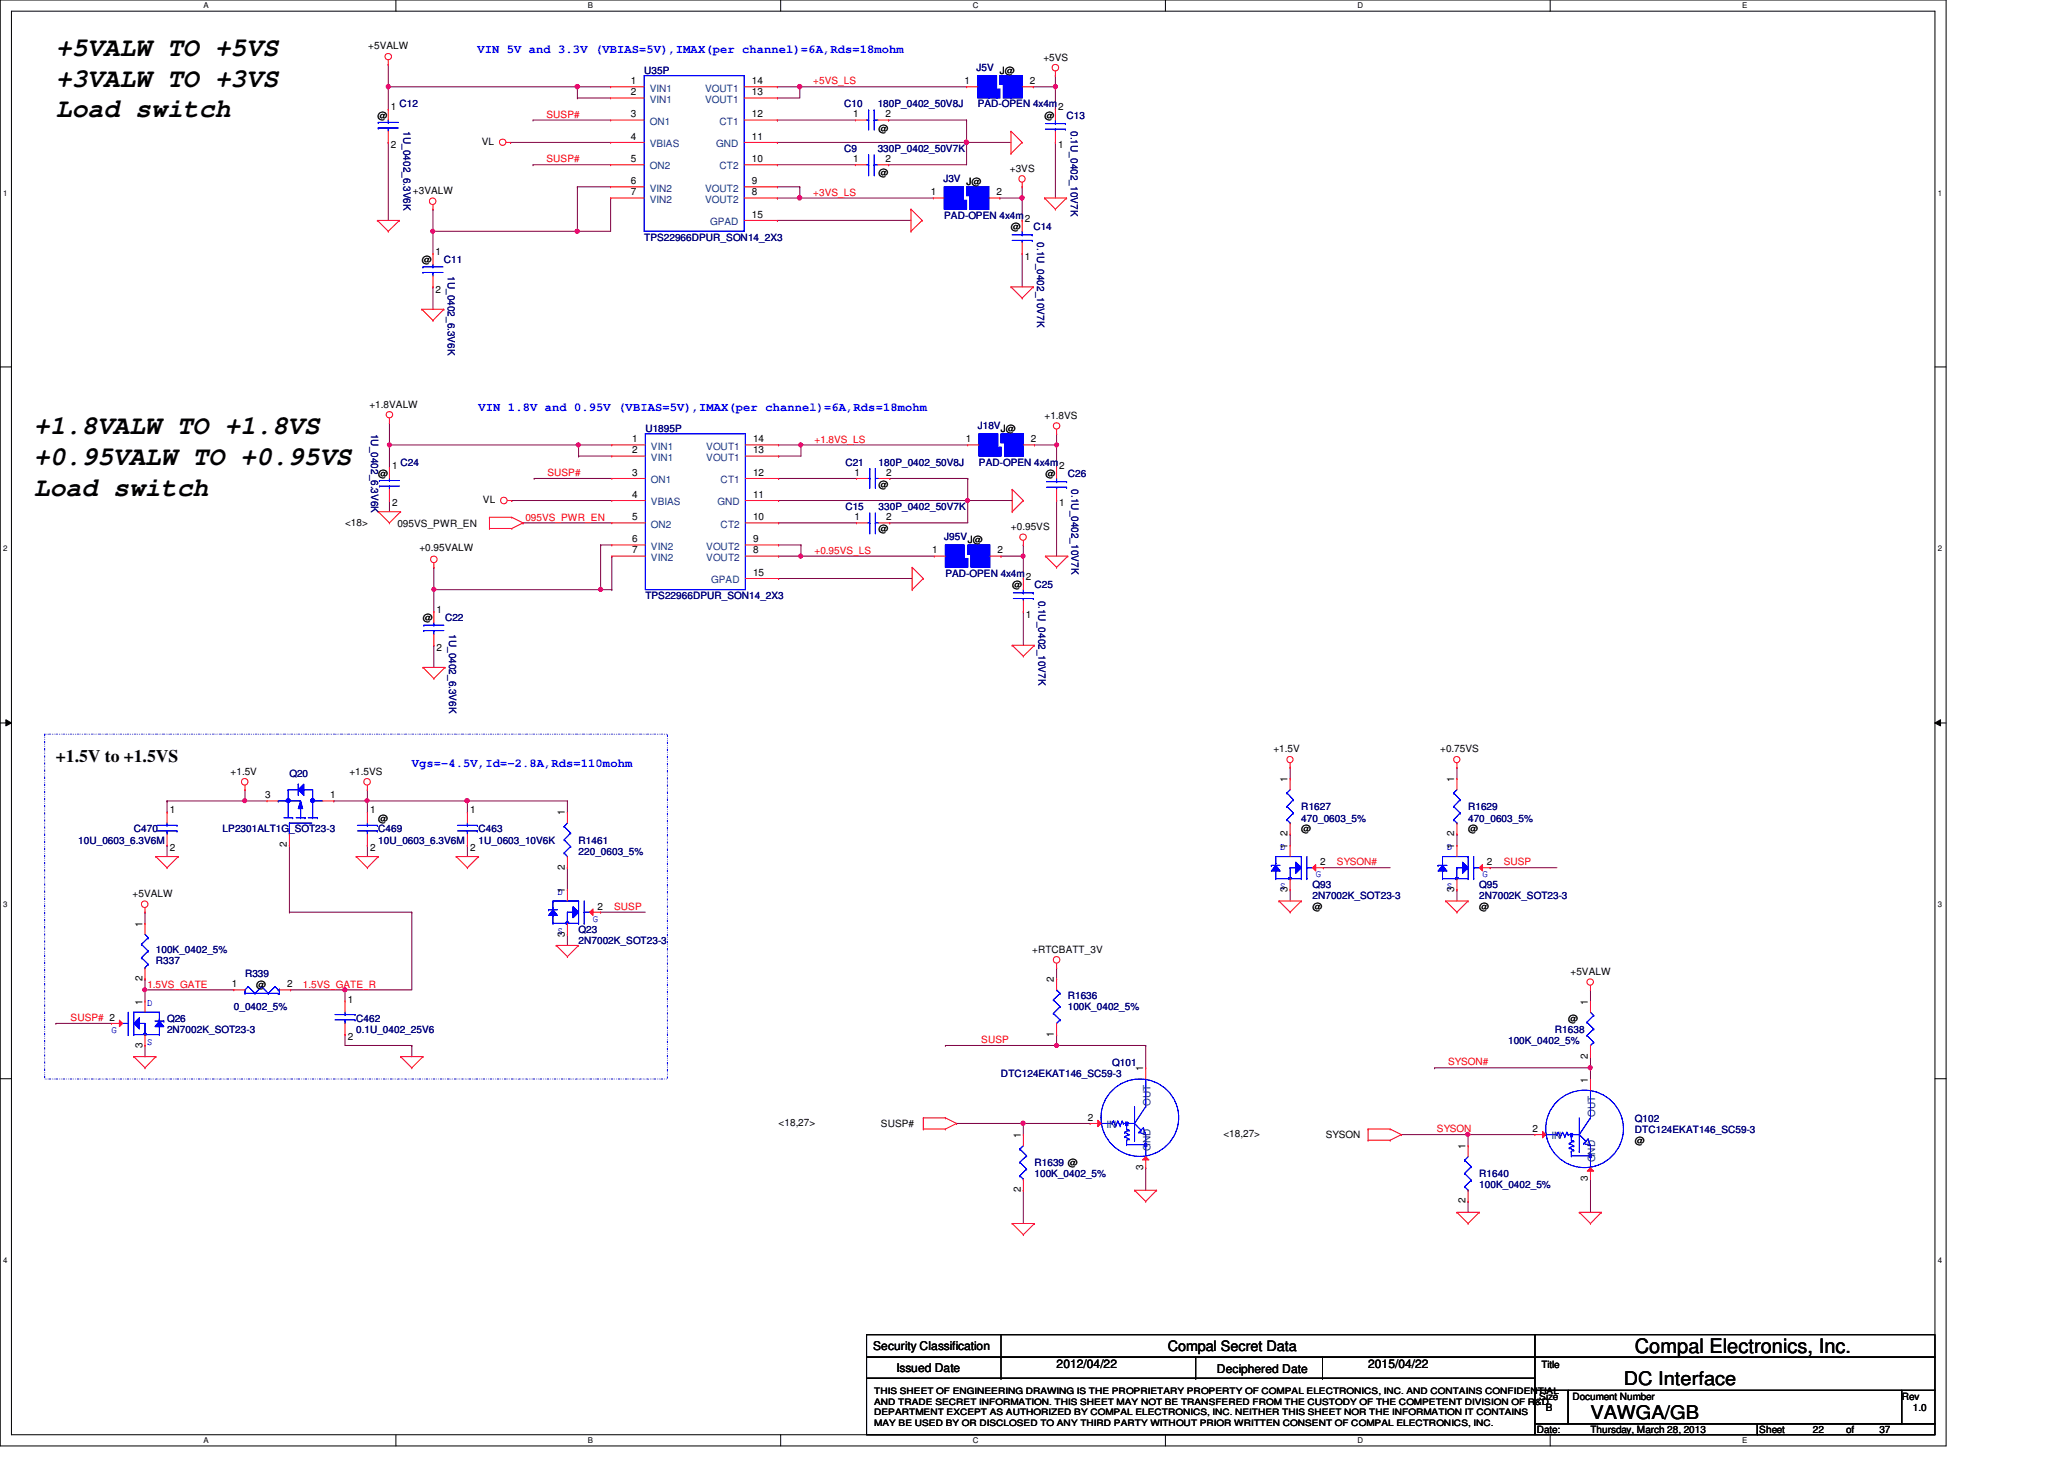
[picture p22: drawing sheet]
<svg xmlns="http://www.w3.org/2000/svg" width="297mm" height="210mm" viewBox="0 0 297 210" stroke-linecap="round" stroke-linejoin="round" font-family="sans-serif">
<defs><g id="words">
<g font-size="3.8">
<text x="8" y="8.1">+5VALW TO +5VS</text>
<text x="8" y="12.5">+3VALW TO +3VS</text>
<text x="8" y="16.9">Load switch</text>
<text x="4.9" y="62.5">+1.8VALW TO +1.8VS</text>
<text x="4.9" y="66.9">+0.95VALW TO +0.95VS</text>
<text x="4.9" y="71.3">Load switch</text>
</g>
<text font-size="2.9" x="235.3" y="194.6">Compal Electronics, Inc.</text>
<g font-size="2.7">
<text x="233.7" y="199.3">DC Interface</text>
<text x="228.9" y="204.1">VAWGA/GB</text>
</g>
<text font-size="2.5" x="8" y="109.6">+1.5V to +1.5VS</text>
<text font-size="2.1" x="168.1" y="194.4">Compal Secret Data</text>
<g font-size="1.7" fill="#00f">
<text x="68.7" y="7.6">VIN 5V and 3.3V (VBIAS=5V),IMAX(per channel)=6A,Rds=18mohm</text>
<text x="68.9" y="59.1">VIN 1.8V and 0.95V (VBIAS=5V),IMAX(per channel)=6A,Rds=18mohm</text>
<text x="59.3" y="110.3">Vgs=-4.5V,Id=-2.8A,Rds=110mohm</text>
</g>
<g font-size="1.7">
<text x="125.7" y="194.3">Security Classification</text>
<text x="129" y="197.3">Issued Date</text>
<text x="152.1" y="196.8">2012/04/22</text>
<text x="175.1" y="197.5">Deciphered Date</text>
<text x="196.9" y="196.8">2015/04/22</text>
</g>
<g font-size="1.4">
<text x="53" y="7.1">+5VALW</text>
<text x="143.9" y="10.6">J@</text>
<text x="150.2" y="8.7">+5VS</text>
<text x="54.3" y="17.1">@</text>
<text x="56.3" y="15.9">1</text>
<text x="90.8" y="13.7">2</text>
<text x="90.8" y="16.9">3</text>
<text x="90.8" y="12.1">1</text>
<text x="108.2" y="16.9">12</text>
<text x="108.2" y="12.1">14</text>
<text x="108.2" y="13.7">13</text>
<text x="122.8" y="16.9">1</text>
<text x="127.4" y="16.9">2</text>
<text x="138.8" y="12.1">1</text>
<text x="148.2" y="12.1">2</text>
<text x="150.3" y="17.1">@</text>
<text x="152.3" y="15.9">2</text>
<text x="56.3" y="21.3">2</text>
<text x="69.3" y="20.9">VL</text>
<text x="90.8" y="20.1">4</text>
<text x="90.8" y="23.3">5</text>
<text x="108.2" y="20.1">11</text>
<text x="108.2" y="23.3">10</text>
<text x="122.8" y="23.3">1</text>
<text x="126.4" y="19">@</text>
<text x="127.4" y="23.3">2</text>
<text x="152.3" y="21.3">1</text>
<text x="59.4" y="27.9">+3VALW</text>
<text x="90.8" y="26.5">6</text>
<text x="90.8" y="28.1">7</text>
<text x="108.2" y="26.5">9</text>
<text x="108.2" y="28.1">8</text>
<text x="126.4" y="25.4">@</text>
<text x="134" y="28.1">1</text>
<text x="139.1" y="26.6">J@</text>
<text x="143.4" y="28.1">2</text>
<text x="145.3" y="24.7">+3VS</text>
<text x="108.2" y="31.3">15</text>
<text x="145.5" y="33.1">@</text>
<text x="147.5" y="31.9">2</text>
<text x="60.7" y="37.8">@</text>
<text x="62.7" y="36.7">1</text>
<text x="147.5" y="37.3">1</text>
<text x="62.7" y="42.2">2</text>
<text x="53.2" y="58.6">+1.8VALW</text>
<text x="91" y="65.2">2</text>
<text x="91" y="63.6">1</text>
<text x="108.4" y="63.6">14</text>
<text x="108.4" y="65.2">13</text>
<text x="139" y="63.6">1</text>
<text x="144.1" y="62.2">J@</text>
<text x="148.4" y="63.6">2</text>
<text x="150.3" y="60.2">+1.8VS</text>
<text x="54.4" y="68.6">@</text>
<text x="56.4" y="67.4">1</text>
<text x="91" y="71.6">4</text>
<text x="91" y="68.5">3</text>
<text x="108.4" y="71.6">11</text>
<text x="108.4" y="68.5">12</text>
<text x="123" y="68.5">1</text>
<text x="126.4" y="70.2">@</text>
<text x="127.5" y="68.5">2</text>
<text x="150.4" y="68.6">@</text>
<text x="152.4" y="67.4">2</text>
<text x="49.7" y="75.6">&lt;18&gt;</text>
<text x="56.4" y="72.9">2</text>
<text x="57.2" y="75.8">095VS_PWR_EN</text>
<text x="69.5" y="72.4">VL</text>
<text x="91" y="74.8">5</text>
<text x="108.4" y="74.8">10</text>
<text x="123" y="74.8">1</text>
<text x="126.4" y="76.6">@</text>
<text x="127.5" y="74.8">2</text>
<text x="145.5" y="76.2">+0.95VS</text>
<text x="152.4" y="72.9">1</text>
<text x="60.4" y="79.3">+0.95VALW</text>
<text x="91" y="78">6</text>
<text x="91" y="79.6">7</text>
<text x="108.4" y="78">9</text>
<text x="108.4" y="79.6">8</text>
<text x="108.4" y="82.8">15</text>
<text x="134.2" y="79.6">1</text>
<text x="139.3" y="78.2">J@</text>
<text x="143.5" y="79.6">2</text>
<text x="147.7" y="83.4">2</text>
<text x="60.9" y="89.4">@</text>
<text x="62.8" y="88.2">1</text>
<text x="145.7" y="84.6">@</text>
<text x="147.7" y="88.9">1</text>
<text x="62.8" y="93.7">2</text>
<text x="33.2" y="111.5">+1.5V</text>
<text x="50.3" y="111.5">+1.5VS</text>
<text x="183.3" y="108.2">+1.5V</text>
<text x="185.3" y="112.5" transform="rotate(-90 185.3 112.5)">1</text>
<text x="207.3" y="108.2">+0.75VS</text>
<text x="209.3" y="112.5" transform="rotate(-90 209.3 112.5)">1</text>
<text x="24.4" y="117">1</text>
<text x="38.1" y="114.9">3</text>
<text x="47.5" y="114.9">1</text>
<text x="53.3" y="117">1</text>
<text x="54.4" y="118.2">@</text>
<text x="67.6" y="117">1</text>
<text x="81.3" y="117.3" transform="rotate(-90 81.3 117.3)">1</text>
<text x="187.3" y="119.8">@</text>
<text x="211.3" y="119.8">@</text>
<text x="24.4" y="122.5">2</text>
<text x="41.3" y="121.9" transform="rotate(-90 41.3 121.9)">2</text>
<text x="53.3" y="122.5">2</text>
<text x="67.6" y="122.5">2</text>
<text x="81.3" y="125.1" transform="rotate(-90 81.3 125.1)">2</text>
<text x="185.3" y="122.1" transform="rotate(-90 185.3 122.1)">1</text>
<text x="185.3" y="120.3" transform="rotate(-90 185.3 120.3)">2</text>
<text x="190" y="124.5">2</text>
<text x="209.3" y="122.1" transform="rotate(-90 209.3 122.1)">1</text>
<text x="209.3" y="120.3" transform="rotate(-90 209.3 120.3)">2</text>
<text x="214" y="124.5">2</text>
<text x="19.1" y="129.1">+5VALW</text>
<text x="81.3" y="128.5" transform="rotate(-90 81.3 128.5)">1</text>
<text x="86" y="130.9">2</text>
<text x="185.3" y="128.3" transform="rotate(-90 185.3 128.3)">3</text>
<text x="188.9" y="131">@</text>
<text x="209.3" y="128.3" transform="rotate(-90 209.3 128.3)">3</text>
<text x="212.9" y="131">@</text>
<text x="20.5" y="133.3" transform="rotate(-90 20.5 133.3)">1</text>
<text x="81.3" y="134.7" transform="rotate(-90 81.3 134.7)">3</text>
<text x="148.5" y="137.1">+RTCBATT_3V</text>
<text x="20.5" y="141.1" transform="rotate(-90 20.5 141.1)">2</text>
<text x="33.4" y="142">1</text>
<text x="36.9" y="142.2">@</text>
<text x="41.3" y="142">2</text>
<text x="151.7" y="141.3" transform="rotate(-90 151.7 141.3)">2</text>
<text x="226" y="140.3">+5VALW</text>
<text x="20.5" y="144.5" transform="rotate(-90 20.5 144.5)">1</text>
<text x="50" y="144.2">1</text>
<text x="50" y="149.7">2</text>
<text x="151.7" y="149.1" transform="rotate(-90 151.7 149.1)">1</text>
<text x="225.7" y="147">@</text>
<text x="228.5" y="144.5" transform="rotate(-90 228.5 144.5)">1</text>
<text x="20.5" y="150.7" transform="rotate(-90 20.5 150.7)">3</text>
<text x="164.5" y="154.1" transform="rotate(-90 164.5 154.1)">1</text>
<text x="228.5" y="155.7" transform="rotate(-90 228.5 155.7)">1</text>
<text x="228.5" y="152.3" transform="rotate(-90 228.5 152.3)">2</text>
<text x="156.5" y="161.2">2</text>
<text x="112.1" y="162">&lt;18,27&gt;</text>
<text x="126.8" y="162.2">SUSP#</text>
<text x="146.9" y="163.7" transform="rotate(-90 146.9 163.7)">1</text>
<text x="176.1" y="163.6">&lt;18,27&gt;</text>
<text x="190.8" y="163.8">SYSON</text>
<text x="210.9" y="165.3" transform="rotate(-90 210.9 165.3)">1</text>
<text x="220.6" y="162.9">2</text>
<text x="235.3" y="164.6">@</text>
<text x="146.9" y="171.5" transform="rotate(-90 146.9 171.5)">2</text>
<text x="164.5" y="168.3" transform="rotate(-90 164.5 168.3)">3</text>
<text x="210.9" y="173.1" transform="rotate(-90 210.9 173.1)">2</text>
<text x="228.5" y="169.9" transform="rotate(-90 228.5 169.9)">3</text>
<text x="221.8" y="196.8">Title</text>
<text x="221.5" y="201.4">Size</text>
<text x="222.5" y="203">B</text>
<text x="226.3" y="201.4">Document Number</text>
<text x="273.7" y="201.4">Rev</text>
<text x="275.3" y="203">1.0</text>
<text x="221.2" y="206.2">Date:</text>
<text x="228.9" y="206.2">Thursday, March 28, 2013</text>
<text x="253.2" y="206.2">Sheet</text>
<text x="260.9" y="206.2">22</text>
<text x="265.7" y="206.2">of</text>
<text x="270.5" y="206.2">37</text>
</g>
<g font-size="1.4" fill="#000080">
<text x="92.7" y="10.6">U35P</text>
<text x="140.5" y="10.2">J5V</text>
<text x="57.5" y="15.5">C12</text>
<text x="121.5" y="15.5">C10</text>
<text x="126.3" y="15.5">180P_0402_50V8J</text>
<text x="140.7" y="15.5">PAD-OPEN 4x4m</text>
<text x="153.5" y="17.1">C13</text>
<text x="58.1" y="18.9" transform="rotate(90 58.1 18.9)">1U_0402_6.3V6K</text>
<text x="121.5" y="21.8">C9</text>
<text x="126.3" y="21.8">330P_0402_50V7K</text>
<text x="154.1" y="18.9" transform="rotate(90 154.1 18.9)">0.1U_0402_10V7K</text>
<text x="135.8" y="26.2">J3V</text>
<text x="92.7" y="34.6">TPS22966DPUR_SON14_2X3</text>
<text x="135.9" y="31.5">PAD-OPEN 4x4m</text>
<text x="148.7" y="33.1">C14</text>
<text x="149.3" y="34.9" transform="rotate(90 149.3 34.9)">0.1U_0402_10V7K</text>
<text x="63.9" y="37.8">C11</text>
<text x="64.5" y="39.7" transform="rotate(90 64.5 39.7)">1U_0402_6.3V6K</text>
<text x="53.4" y="62.4" transform="rotate(90 53.4 62.4)">1U_0402_6.3V6K</text>
<text x="92.9" y="62.2">U1895P</text>
<text x="140.7" y="61.7">J18V</text>
<text x="57.7" y="67">C24</text>
<text x="121.7" y="67">C21</text>
<text x="126.4" y="67">180P_0402_50V8J</text>
<text x="140.9" y="67">PAD-OPEN 4x4m</text>
<text x="153.7" y="68.6">C26</text>
<text x="154.2" y="70.4" transform="rotate(90 154.2 70.4)">0.1U_0402_10V7K</text>
<text x="121.7" y="73.4">C15</text>
<text x="126.4" y="73.4">330P_0402_50V7K</text>
<text x="135.9" y="77.7">J95V</text>
<text x="136.1" y="83">PAD-OPEN 4x4m</text>
<text x="64" y="89.4">C22</text>
<text x="92.9" y="86.2">TPS22966DPUR_SON14_2X3</text>
<text x="148.9" y="84.6">C25</text>
<text x="149.4" y="86.4" transform="rotate(90 149.4 86.4)">0.1U_0402_10V7K</text>
<text x="64.6" y="91.2" transform="rotate(90 64.6 91.2)">1U_0402_6.3V6K</text>
<text x="41.7" y="111.8">Q20</text>
<text x="19.3" y="119.8">C470</text>
<text x="32" y="119.8">LP2301ALT1G_SOT23-3</text>
<text x="54.4" y="119.8">C469</text>
<text x="68.9" y="119.8">C463</text>
<text x="187.3" y="116.6">R1627</text>
<text x="187.3" y="118.2">470_0603_5%</text>
<text x="211.3" y="116.6">R1629</text>
<text x="211.3" y="118.2">470_0603_5%</text>
<text x="11.3" y="121.4">10U_0603_6.3V6M</text>
<text x="54.4" y="121.4">10U_0603_6.3V6M</text>
<text x="68.9" y="121.4">1U_0603_10V6K</text>
<text x="83.3" y="121.4">R1461</text>
<text x="83.3" y="123">220_0603_5%</text>
<text x="188.9" y="127.8">Q93</text>
<text x="188.9" y="129.4">2N7002K_SOT23-3</text>
<text x="212.9" y="127.8">Q95</text>
<text x="212.9" y="129.4">2N7002K_SOT23-3</text>
<text x="22.4" y="137.1">100K_0402_5%</text>
<text x="83.3" y="134.2">Q23</text>
<text x="83.3" y="135.8">2N7002K_SOT23-3</text>
<text x="22.4" y="138.6">R337</text>
<text x="35.3" y="140.6">R339</text>
<text x="153.7" y="143.8">R1636</text>
<text x="24" y="147">Q26</text>
<text x="24" y="148.6">2N7002K_SOT23-3</text>
<text x="33.7" y="145.4">0_0402_5%</text>
<text x="51.3" y="147">C462</text>
<text x="51.3" y="148.6">0.1U_0402_25V6</text>
<text x="153.7" y="145.4">100K_0402_5%</text>
<text x="223.8" y="148.6">R1638</text>
<text x="144.1" y="155">DTC124EKAT146_SC59-3</text>
<text x="160.1" y="153.4">Q101</text>
<text x="217" y="150.2">100K_0402_5%</text>
<text x="235.3" y="161.4">Q102</text>
<text x="148.9" y="167.8">R1639 @</text>
<text x="235.3" y="163">DTC124EKAT146_SC59-3</text>
<text x="148.9" y="169.4">100K_0402_5%</text>
<text x="212.9" y="169.4">R1640</text>
<text x="212.9" y="171">100K_0402_5%</text>
</g>
<g font-size="1.4" fill="#f00">
<text x="78.7" y="16.9">SUSP#</text>
<text x="117" y="12.1">+5VS_LS</text>
<text x="78.7" y="23.4">SUSP#</text>
<text x="117" y="28.2">+3VS_LS</text>
<text x="117.2" y="63.7">+1.8VS_LS</text>
<text x="78.8" y="68.5">SUSP#</text>
<text x="75.6" y="74.9">095VS_PWR_EN</text>
<text x="117.2" y="79.7">+0.95VS_LS</text>
<text x="192.4" y="124.5">SYSON#</text>
<text x="216.4" y="124.5">SUSP</text>
<text x="88.4" y="130.9">SUSP</text>
<text x="21.2" y="142.1">1.5VS_GATE</text>
<text x="43.6" y="142.1">1.5VS_GATE_R</text>
<text x="10.2" y="146.9">SUSP# 2</text>
<text x="141.2" y="150.1">SUSP</text>
<text x="208.4" y="153.3">SYSON#</text>
<text x="206.8" y="162.9">SYSON</text>
</g>
<g font-size="1.4" fill="#004080">
<text x="93.5" y="14.8">VIN1</text>
<text x="93.5" y="17.9">ON1</text>
<text x="93.5" y="13.2">VIN1</text>
<text x="101.5" y="13.2">VOUT1</text>
<text x="101.5" y="14.8">VOUT1</text>
<text x="103.5" y="17.9">CT1</text>
<text x="93.5" y="21.2">VBIAS</text>
<text x="103.1" y="21.2">GND</text>
<text x="93.5" y="27.6">VIN2</text>
<text x="93.5" y="24.4">ON2</text>
<text x="93.5" y="29.2">VIN2</text>
<text x="101.5" y="27.6">VOUT2</text>
<text x="101.5" y="29.2">VOUT2</text>
<text x="103.5" y="24.4">CT2</text>
<text x="102.2" y="32.4">GPAD</text>
<text x="93.7" y="64.7">VIN1</text>
<text x="101.6" y="64.7">VOUT1</text>
<text x="93.7" y="66.3">VIN1</text>
<text x="93.7" y="69.5">ON1</text>
<text x="101.6" y="66.3">VOUT1</text>
<text x="103.7" y="69.5">CT1</text>
<text x="93.7" y="72.7">VBIAS</text>
<text x="93.7" y="75.9">ON2</text>
<text x="103.2" y="72.7">GND</text>
<text x="103.7" y="75.9">CT2</text>
<text x="93.7" y="79.1">VIN2</text>
<text x="93.7" y="80.7">VIN2</text>
<text x="101.6" y="79.1">VOUT2</text>
<text x="101.6" y="80.7">VOUT2</text>
<text x="102.4" y="83.9">GPAD</text>
<text x="165.6" y="159.1" transform="rotate(-90 165.6 159.1)">OUT</text>
<text x="229.6" y="160.7" transform="rotate(-90 229.6 160.7)">OUT</text>
<text x="159.3" y="162.3">IN</text>
<text x="165.6" y="165.6" transform="rotate(-90 165.6 165.6)">GND</text>
<text x="223.3" y="163.9">IN</text>
<text x="229.6" y="167.2" transform="rotate(-90 229.6 167.2)">GND</text>
</g>
<g font-size="1.4" fill="#00f">
<text x="184.2" y="122.3">D</text>
<text x="208.2" y="122.3">D</text>
<text x="80.2" y="128.7">D</text>
<text x="184.2" y="127.9">S</text>
<text x="189.4" y="126.2">G</text>
<text x="208.2" y="127.9">S</text>
<text x="213.4" y="126.2">G</text>
<text x="80.2" y="134.3">S</text>
<text x="85.3" y="132.6">G</text>
<text x="16" y="148.6">G</text>
<text x="21.2" y="144.7">D</text>
<text x="21.2" y="150.3">S</text>
</g>
<g font-size="1.3">
<text x="125.8" y="200.6">THIS SHEET OF ENGINEERING DRAWING IS THE PROPRIETARY PROPERTY OF COMPAL ELECTRONICS, INC. AND CONTAINS CONFIDENTIAL</text>
<text x="125.8" y="202.1">AND TRADE SECRET INFORMATION. THIS SHEET MAY NOT BE TRANSFERED FROM THE CUSTODY OF THE COMPETENT DIVISION OF R&amp;D</text>
<text x="125.8" y="203.6">DEPARTMENT EXCEPT AS AUTHORIZED BY COMPAL ELECTRONICS, INC. NEITHER THIS SHEET NOR THE INFORMATION IT CONTAINS</text>
<text x="125.8" y="205.1">MAY BE USED BY OR DISCLOSED TO ANY THIRD PARTY WITHOUT PRIOR WRITTEN CONSENT OF COMPAL ELECTRONICS, INC.</text>
</g>
<g font-size="1.1">
<text x="29.3" y="1.1">A</text>
<text x="84.6" y="1.1">B</text>
<text x="140" y="1.1">C</text>
<text x="195.4" y="1.1">D</text>
<text x="250.7" y="1.1">E</text>
<text x=".5" y="28.2">1</text>
<text x="278.9" y="28.2">1</text>
<text x=".5" y="79.3">2</text>
<text x="278.9" y="79.3">2</text>
<text x=".5" y="130.6">3</text>
<text x="278.9" y="130.6">3</text>
<text x=".5" y="181.7">4</text>
<text x="278.9" y="181.7">4</text>
<text x="29.3" y="207.6">A</text>
<text x="84.6" y="207.6">B</text>
<text x="140" y="207.6">C</text>
<text x="195.4" y="207.6">D</text>
<text x="250.7" y="207.6">E</text>
</g>
</g></defs>
<path d="M0 0h280.1v208h-280.1zM1.6 1.6h276.9v204.8h-276.9z" fill="none" stroke="#000" stroke-width=".14"/>
<g fill="#fff">
<path d="M29.3 .2h.7v1.2h-.7z"/>
<path d="M29.3 206.6h.7v1.2h-.7z"/>
</g>
<path d="M57 0v1.6M57 206.4v1.6" fill="none" stroke="#000" stroke-width=".14"/>
<g fill="#fff">
<path d="M84.6 .2h.7v1.2h-.7z"/>
<path d="M84.6 206.6h.7v1.2h-.7z"/>
</g>
<path d="M112.3 0v1.6M112.3 206.4v1.6" fill="none" stroke="#000" stroke-width=".14"/>
<g fill="#fff">
<path d="M140 .2h.8v1.2h-.8z"/>
<path d="M140 206.6h.8v1.2h-.8z"/>
</g>
<path d="M167.7 0v1.6M167.7 206.4v1.6" fill="none" stroke="#000" stroke-width=".14"/>
<g fill="#fff">
<path d="M195.4 .2h.7v1.2h-.7z"/>
<path d="M195.4 206.6h.7v1.2h-.7z"/>
</g>
<path d="M223.1 0v1.6M223.1 206.4v1.6" fill="none" stroke="#000" stroke-width=".14"/>
<g fill="#fff">
<path d="M250.7 .2h.8v1.2h-.8z"/>
<path d="M250.7 206.6h.8v1.2h-.8z"/>
<path d="M.5 27.2h.6v1.2h-.6z"/>
<path d="M278.9 27.2h.6v1.2h-.6z"/>
<path d="M.5 78.4h.6v1.1h-.6z"/>
<path d="M278.9 78.4h.6v1.1h-.6z"/>
</g>
<path d="M0 52.8h1.6M278.5 52.8h1.6" fill="none" stroke="#000" stroke-width=".14"/>
<g fill="#fff">
<path d="M.5 129.6h.6v1.2h-.6z"/>
<path d="M278.9 129.6h.6v1.2h-.6z"/>
</g>
<path d="M0 104h1.6M.8 103.5l.8 .5-.8 .4zM278.5 104l.8-.5v.9zM278.5 104h1.6" fill="none" stroke="#000" stroke-width=".14"/>
<path d="M.8 103.5l.8 .5-.8 .4zM278.5 104l.8-.5v.9z" fill="#000"/>
<g fill="#fff">
<path d="M.5 180.8h.6v1.1h-.6z"/>
<path d="M278.9 180.8h.6v1.1h-.6z"/>
</g>
<path d="M0 155.2h1.6M278.5 155.2h1.6" fill="none" stroke="#000" stroke-width=".14"/>
<path d="M6.4 105.6h89.7v49.6h-89.7z" fill="none" stroke="#00f" stroke-width=".14" stroke-dasharray=".3 .3 0 .3 0 .3"/>
<path d="M211.3 163.2h.1M211.3 163.2h9.6" fill="none" stroke="#800040" stroke-width=".14"/>
<circle cx="211.2" cy="163.2" r=".3" fill="#f0f"/>
<circle cx="211.2" cy="163.2" r=".3" fill="none" stroke="#f0f" stroke-width=".14"/>
<path d="M147.3 161.6h.1M147.3 161.6h9.6" fill="none" stroke="#800040" stroke-width=".14"/>
<circle cx="147.2" cy="161.6" r=".31" fill="#f0f"/>
<circle cx="147.2" cy="161.6" r=".31" fill="none" stroke="#f0f" stroke-width=".14"/>
<path d="M152.1 139.2h.1M152.1 139.2v1.6M136.1 150.4h.1M136.1 150.4h28.8M152.1 148.8h.1M152.1 150.4h.1M152.1 148.8v1.6" fill="none" stroke="#800040" stroke-width=".14"/>
<circle cx="152.1" cy="150.4" r=".3" fill="#f0f"/>
<circle cx="152.1" cy="150.4" r=".3" fill="none" stroke="#f0f" stroke-width=".14"/>
<path d="M164.9 150.4h.1M164.9 150.4v3.2M206.5 153.6h.1M206.5 153.6h22.4M228.9 152h.1M228.9 153.6h.1M228.9 152v3.2M164.9 168h.1M164.9 168v3.2" fill="none" stroke="#800040" stroke-width=".14"/>
<circle cx="228.8" cy="153.6" r=".31" fill="#f0f"/>
<circle cx="228.8" cy="153.6" r=".31" fill="none" stroke="#f0f" stroke-width=".14"/>
<g fill="none" stroke="#800040" stroke-width=".14">
<path d="M115.1 28.5h.1M115.1 28.5h19.2M185.7 110.4h.1M185.7 110.4v1.6M209.7 110.4h.1M209.7 110.4v1.6M185.7 128h.1M185.7 120h.1M185.7 120v1.6M185.7 128v1.6M190.5 124.8h.1M190.5 124.8h9.6"/>
<path d="M209.7 120h.1M209.7 128h.1M209.7 120v1.6M209.7 128v1.6M214.5 124.8h.1M214.5 124.8h9.6M228.9 142.4h.1M228.9 142.4v1.6M228.9 169.6h.1M228.9 169.6v4.8"/>
</g>
<circle cx="115.1" cy="28.5" r=".32" fill="#f0f"/>
<circle cx="115.1" cy="28.5" r=".32" fill="none" stroke="#f0f" stroke-width=".14"/>
<path d="M143.9 28.5h.1M143.9 28.5h3.2M147.1 28.5h.1M147.1 28.5v3.2" fill="none" stroke="#800040" stroke-width=".14"/>
<circle cx="147.1" cy="28.5" r=".32" fill="#f0f"/>
<circle cx="147.1" cy="28.5" r=".32" fill="none" stroke="#f0f" stroke-width=".14"/>
<path d="M83.1 12.5h.1M83.1 12.5h4.8" fill="none" stroke="#800040" stroke-width=".14"/>
<circle cx="83.1" cy="12.5" r=".32" fill="#f0f"/>
<circle cx="83.1" cy="12.5" r=".32" fill="none" stroke="#f0f" stroke-width=".14"/>
<path d="M55.9 9.3h.1M55.9 9.3v3.2M83.1 14.1h.1M83.1 12.5h.1M83.1 14.1h4.8M83.1 12.5v1.6M151.9 12.5h.1M151.9 12.5v3.2" fill="none" stroke="#800040" stroke-width=".14"/>
<circle cx="151.9" cy="12.5" r=".31" fill="#f0f"/>
<circle cx="151.9" cy="12.5" r=".31" fill="none" stroke="#f0f" stroke-width=".14"/>
<g fill="none" stroke="#800040" stroke-width=".14">
<path d="M55.9 12.5h.1M55.9 12.5h27.2M111.9 17.3h.1M111.9 17.3h11.2M127.9 17.3h.1M127.9 17.3h11.2M83.1 33.3h.1M87.9 28.5h.1M87.9 28.5v4.8h-4.8M111.9 23.7h.1M111.9 23.7h11.2M127.9 23.7h.1"/>
<path d="M127.9 23.7h11.2M147.1 36.5h.1M147.1 36.5v4.8M151.9 20.5h.1M151.9 20.5v8"/>
</g>
<circle cx="83.1" cy="33.3" r=".31" fill="#f0f"/>
<circle cx="83.1" cy="33.3" r=".31" fill="none" stroke="#f0f" stroke-width=".14"/>
<path d="M62.3 33.3h.1M83.1 26.9h.1M83.1 26.9h4.8M83.1 26.9v6.4h-20.8" fill="none" stroke="#800040" stroke-width=".14"/>
<circle cx="62.3" cy="33.3" r=".3" fill="#f0f"/>
<circle cx="62.3" cy="33.3" r=".3" fill="none" stroke="#f0f" stroke-width=".14"/>
<path d="M111.9 12.5h.1M111.9 14.1h.1M111.9 12.5h3.2M115.1 12.5h.1M115.1 12.5v1.6h-3.2M62.3 30.1h.1M62.3 30.1v3.2" fill="none" stroke="#800040" stroke-width=".14"/>
<circle cx="115.1" cy="12.5" r=".32" fill="#f0f"/>
<circle cx="115.1" cy="12.5" r=".32" fill="none" stroke="#f0f" stroke-width=".14"/>
<path d="M55.9 12.5h.1M55.9 12.5v3.2" fill="none" stroke="#800040" stroke-width=".14"/>
<circle cx="55.9" cy="12.5" r=".31" fill="#f0f"/>
<circle cx="55.9" cy="12.5" r=".31" fill="none" stroke="#f0f" stroke-width=".14"/>
<path d="M55.9 20.5h.1M55.9 20.5v11.2M62.3 33.3h.1M62.3 33.3v3.2M139.1 20.5h.1M139.1 20.5h6.4M62.3 41.3h.1M62.3 41.3v3.2" fill="none" stroke="#800040" stroke-width=".14"/>
<circle cx="139.1" cy="20.5" r=".32" fill="#f0f"/>
<circle cx="139.1" cy="20.5" r=".32" fill="none" stroke="#f0f" stroke-width=".14"/>
<g fill="none" stroke="#800040" stroke-width=".14">
<path d="M76.7 17.3h.1M76.7 17.3h11.2M115.1 12.5h.1M115.1 12.5h24M139.1 17.3h.1M139.1 17.3v6.4M148.7 12.5h.1M151.9 10.9h.1M151.9 10.9v1.6h-3.2M73.5 20.5h.1M73.5 20.5h14.4M76.7 23.7h.1"/>
<path d="M76.7 23.7h11.2M111.9 26.9h.1M111.9 31.7h.1M111.9 28.5h.1M111.9 20.5h.1M111.9 26.9h3.2M111.9 31.7h19.2M111.9 20.5h27.2M115.1 26.9h.1M115.1 26.9v1.6h-3.2M139.1 20.5h.1M147.1 26.9h.1"/>
<path d="M147.1 26.9v1.6M35.3 113.6h.1M35.3 113.6v1.6M20.9 131.2h.1M20.9 131.2v1.6M41.7 121.6h.1M41.7 121.6v9.6M20.9 142.4h.1M20.9 142.4v1.6M20.9 142.4h12.8M59.3 150.4h.1M59.3 150.4v1.6"/>
</g>
<circle cx="20.8" cy="142.4" r=".3" fill="#f0f"/>
<circle cx="20.8" cy="142.4" r=".3" fill="none" stroke="#f0f" stroke-width=".14"/>
<path d="M20.9 140.8h.1M20.9 140.8v1.6M49.7 142.4h.1M49.7 148.8h.1M49.7 142.4v1.6M49.7 148.8v1.6M49.7 142.4h9.6" fill="none" stroke="#800040" stroke-width=".14"/>
<circle cx="49.6" cy="142.4" r=".31" fill="#f0f"/>
<circle cx="49.6" cy="142.4" r=".31" fill="none" stroke="#f0f" stroke-width=".14"/>
<path d="M35.3 115.2h.1M35.3 115.2h3.1M67.3 115.2h.1M67.3 115.2v1.6M52.9 121.6h.1M52.9 121.6v1.6M67.3 121.6h.1M67.3 121.6v1.6M49.7 150.4h9.6M59.3 150.4h.1" fill="none" stroke="#800040" stroke-width=".14"/>
<circle cx="35.2" cy="115.2" r=".3" fill="#f0f"/>
<circle cx="35.2" cy="115.2" r=".3" fill="none" stroke="#f0f" stroke-width=".14"/>
<path d="M67.3 115.2h.1M67.3 115.2h14.4" fill="none" stroke="#800040" stroke-width=".14"/>
<circle cx="67.2" cy="115.2" r=".3" fill="#f0f"/>
<circle cx="67.2" cy="115.2" r=".3" fill="none" stroke="#f0f" stroke-width=".14"/>
<g fill="none" stroke="#800040" stroke-width=".14">
<path d="M24 115.2h.1M24 115.2v1.6M24 115.2h11.3M52.9 115.2h.1M52.9 115.2v1.6M52.9 115.2h14.4M24 121.6h.1M24 121.6v1.6M41.7 131.2h.1M41.7 131.2h17.6M59.3 131.2h.1M59.3 131.2v11.2"/>
<path d="M81.7 124.8h.1M81.7 134.4h.1M81.7 124.8v3.2M81.7 134.4v1.6M86.4 131.2h.1M86.4 131.2h6.5M8 147.2h.1M8 147.2h8M20.9 150.4h.1M20.9 150.4v1.6"/>
</g>
<circle cx="67.2" cy="115.2" r=".3" fill="#f0f"/>
<circle cx="67.2" cy="115.2" r=".3" fill="none" stroke="#f0f" stroke-width=".14"/>
<circle cx="52.8" cy="115.2" r=".3" fill="#f0f"/>
<circle cx="52.8" cy="115.2" r=".3" fill="none" stroke="#f0f" stroke-width=".14"/>
<g fill="none" stroke="#800040" stroke-width=".14">
<path d="M115.3 80h.1M115.3 80h19.1M137.7 161.6h.1M137.7 161.6h9.6M147.3 171.2h.1M147.3 161.6h.1M147.3 161.6v1.6M147.3 171.2v4.8M201.7 163.2h.1M201.7 163.2h9.6M211.3 172.8h.1M211.3 163.2h.1"/>
<path d="M211.3 163.2v1.6M211.3 172.8v1.6"/>
</g>
<circle cx="115.2" cy="80" r=".3" fill="#f0f"/>
<circle cx="115.2" cy="80" r=".3" fill="none" stroke="#f0f" stroke-width=".14"/>
<path d="M144.1 80h.1M144.1 80h3.2M147.3 80h.1M147.3 80v3.2" fill="none" stroke="#800040" stroke-width=".14"/>
<circle cx="147.2" cy="80" r=".3" fill="#f0f"/>
<circle cx="147.2" cy="80" r=".3" fill="none" stroke="#f0f" stroke-width=".14"/>
<path d="M83.3 64h.1M83.3 64h4.7" fill="none" stroke="#800040" stroke-width=".14"/>
<circle cx="83.2" cy="64" r=".3" fill="#f0f"/>
<circle cx="83.2" cy="64" r=".3" fill="none" stroke="#f0f" stroke-width=".14"/>
<path d="M56 60.8h.1M56 60.8v3.2M83.3 65.6h.1M83.3 64h.1M83.3 65.6h4.7M83.3 64v1.6M152.1 64h.1M152.1 64v3.2" fill="none" stroke="#800040" stroke-width=".14"/>
<circle cx="152.1" cy="64" r=".3" fill="#f0f"/>
<circle cx="152.1" cy="64" r=".3" fill="none" stroke="#f0f" stroke-width=".14"/>
<g fill="none" stroke="#800040" stroke-width=".14">
<path d="M56 64h.1M56 64h27.3M86.4 78.4h.1M86.4 78.4h1.6M86.4 78.4v6.4h-24M112.1 75.2h.1M112.1 68.8h.1M112.1 75.2h11.2M112.1 68.8h11.2M128.1 75.2h.1M128.1 68.8h.1M128.1 75.2h11.2"/>
<path d="M128.1 68.8h11.2M152.1 72h.1M152.1 72v8M62.4 84.8h.1M88 80h.1M88 80v4.8M147.3 88h.1M147.3 88v4.8"/>
</g>
<circle cx="86.4" cy="84.8" r=".3" fill="#f0f"/>
<circle cx="86.4" cy="84.8" r=".3" fill="none" stroke="#f0f" stroke-width=".14"/>
<circle cx="62.4" cy="84.8" r=".3" fill="#f0f"/>
<circle cx="62.4" cy="84.8" r=".3" fill="none" stroke="#f0f" stroke-width=".14"/>
<path d="M112.1 64h.1M112.1 65.6h.1M112.1 64h3.2M115.3 64h.1M115.3 64v1.6h-3.2M62.4 81.6h.1M62.4 81.6v3.2" fill="none" stroke="#800040" stroke-width=".14"/>
<circle cx="115.2" cy="64" r=".3" fill="#f0f"/>
<circle cx="115.2" cy="64" r=".3" fill="none" stroke="#f0f" stroke-width=".14"/>
<path d="M56 64h.1M56 64v3.2" fill="none" stroke="#800040" stroke-width=".14"/>
<circle cx="56" cy="64" r=".3" fill="#f0f"/>
<circle cx="56" cy="64" r=".3" fill="none" stroke="#f0f" stroke-width=".14"/>
<path d="M56 72h.1M56 72v1.6M139.3 72h.1M139.3 72h6.4M62.4 92.8h.1M62.4 84.8h.1M62.4 84.8v3.2M62.4 92.8v3.2" fill="none" stroke="#800040" stroke-width=".14"/>
<circle cx="139.2" cy="72" r=".3" fill="#f0f"/>
<circle cx="139.2" cy="72" r=".3" fill="none" stroke="#f0f" stroke-width=".14"/>
<g fill="none" stroke="#800040" stroke-width=".14">
<path d="M73.7 72h.1M73.7 72h14.3M75.3 75.2h.1M75.3 75.2h12.7M76.9 68.8h.1M76.9 68.8h11.1M112.1 78.4h.1M112.1 72h.1M112.1 78.4h3.2M112.1 72h27.2M115.3 78.4h.1M115.3 64h.1"/>
<path d="M115.3 78.4v1.6h-3.2M115.3 64h24M139.3 72h.1M139.3 68.8h.1M139.3 68.8v6.4M147.3 78.4h.1M147.3 78.4v1.6M148.9 64h.1M152.1 62.4h.1M152.1 62.4v1.6h-3.2M86.4 84.8h1.6M88 84.8h.1"/>
<path d="M112.1 83.2h.1M112.1 80h.1M112.1 83.2h19.2M48 115.2h.1M52.9 113.6h.1M52.9 113.6v1.6h-4.9M81.7 115.2h.1M81.7 115.2v1.6M41.8 142.4h.1M41.8 142.4h7.9"/>
</g>
<g fill="none" stroke="#f00" stroke-width=".14">
<path d="M55.9 9.3h.1M55.9 8.6v.7M145.5 18.9h.1M145.5 18.9v3.2M145.5 18.9l1.6 1.6M151.9 10.9h.1M151.9 10.2v.7M54.3 31.7h.1M54.3 31.7h3.2M54.3 31.7l1.6 1.6M55.9 33.3h.1M57.5 31.7h.1"/>
<path d="M57.5 31.7l-1.6 1.6M62.3 30.1h.1M62.3 29.5v.6M72.9 20.5h.6M73.5 20.5h.1M123.1 23.7h.1M123.1 23.7h1.6M126.3 23.7h1.6M127.9 23.7h.1M131.1 33.3h.1M131.1 30.1h.1M131.1 30.1v3.2"/>
<path d="M131.1 30.1l1.6 1.6M132.7 31.7h.1M132.7 31.7l-1.6 1.6M145.5 22.1h.1M147.1 20.5h.1M147.1 26.9h.1M147.1 20.5l-1.6 1.6M147.1 26.2v.7M150.3 28.5h.1M150.3 28.5h3.2M150.3 28.5l1.6 1.6M151.9 30.1h.1"/>
<path d="M153.5 28.5h.1M153.5 28.5l-1.6 1.6M60.7 44.5h.1M60.7 44.5h3.2M60.7 44.5l1.6 1.6M62.3 46.1h.1M63.9 44.5h.1M63.9 44.5l-1.6 1.6M145.5 41.3h.1M145.5 41.3h3.2M145.5 41.3l1.6 1.6M147.1 42.9h.1"/>
<path d="M148.7 41.3h.1M148.7 41.3l-1.6 1.6M54.4 73.6h.1M54.4 73.6h3.3M54.4 73.6l1.6 1.6M56 60.8h.1M56 75.2h.1M56 60.2v.6M57.7 73.6h.1M57.7 73.6l-1.7 1.6M70.4 76h.1M70.4 74.4h.1"/>
<path d="M70.4 74.4h3.3M70.4 76h3.3M70.4 74.4v1.6M73 72h.7M73.7 74.4h.1M73.7 76h.1M73.7 72h.1M73.7 74.4l1.6 .8M75.3 75.2h.1M75.3 75.2l-1.6 .8M145.7 73.6h.1M145.7 70.4h.1"/>
<path d="M145.7 70.4v3.2M145.7 70.4l1.6 1.6M147.3 72h.1M147.3 78.4h.1M147.3 72l-1.6 1.6M147.3 77.8v.6M152.1 62.4h.1M152.1 61.8v.6M60.9 96h.1M60.9 96h3.1M60.9 96l1.5 1.6M62.4 81.6h.1"/>
<path d="M62.4 97.6h.1M62.4 81v.6M64 96h.1M64 96l-1.6 1.6M131.3 84.8h.1M131.3 81.6h.1M131.3 81.6v3.2M131.3 81.6l1.6 1.6M132.9 83.2h.1M132.9 83.2l-1.6 1.6M145.7 92.8h.1M145.7 92.8h3.2"/>
<path d="M145.7 92.8l1.6 1.6M147.3 94.4h.1M148.9 92.8h.1M148.9 92.8l-1.6 1.6M150.4 80h.1M150.4 80h3.3M150.4 80l1.7 1.6M152.1 81.6h.1M153.7 80h.1M153.7 80l-1.6 1.6M35.3 113.6h.1M35.3 113v.6"/>
<path d="M52.9 113.6h.1M52.9 116.8h.1M52.9 113v.6M52.9 116.8v1.6M185.7 110.4h.1M185.7 109.8v.6M209.7 110.4h.1M209.7 109.8v.6M20.9 131.2h.1M20.9 130.6v.6M22.4 123.2h.1M22.4 123.2h3.3"/>
<path d="M22.4 123.2l1.6 1.6M24 124.8h.1M25.7 123.2h.1M25.7 123.2l-1.7 1.6M51.3 123.2h.1M51.3 123.2h3.1M51.3 123.2l1.6 1.6M52.9 124.8h.1M52.9 121.6h.1M52.9 120v1.6M54.4 123.2h.1M54.4 123.2l-1.5 1.6"/>
<path d="M65.7 123.2h.1M65.7 123.2h3.2M65.7 123.2l1.6 1.6M67.3 124.8h.1M68.9 123.2h.1M68.9 123.2l-1.6 1.6M80 136h.1M80 136h3.3M80 136l1.7 1.6M81.7 137.6h.1M83.3 136h.1M83.3 136l-1.6 1.6"/>
<path d="M152.1 139.2h.1M152.1 138.6v.6M184.1 129.6h.1M184.1 129.6h3.2M184.1 129.6l1.6 1.6M185.7 131.2h.1M187.3 129.6h.1M187.3 129.6l-1.6 1.6M208.1 129.6h.1M208.1 129.6h3.2M208.1 129.6l1.6 1.6M209.7 131.2h.1"/>
<path d="M211.3 129.6h.1M211.3 129.6l-1.6 1.6M19.3 152h.1M19.3 152h3.1M19.3 152l1.6 1.6M20.9 153.6h.1M22.4 152h.1M22.4 152l-1.5 1.6M57.7 152h.1M57.7 152h3.2M57.7 152l1.6 1.6M59.3 153.6h.1"/>
<path d="M60.9 152h.1M60.9 152l-1.6 1.6M228.9 142.4h.1M228.9 141.8v.6M132.9 162.4h.1M132.9 160.8h.1M132.9 160.8h3.2M132.9 162.4h3.2M132.9 160.8v1.6M136.1 160.8h.1M136.1 162.4h.1M136.1 160.8l1.6 .8"/>
<path d="M137.7 161.6h.1M137.7 161.6l-1.6 .8M145.7 176h.1M145.7 176h3.2M145.7 176l1.6 1.6M147.3 177.6h.1M148.9 176h.1M148.9 176l-1.6 1.6M163.3 171.2h.1M163.3 171.2h3.2M163.3 171.2l1.6 1.6M164.9 172.8h.1"/>
<path d="M166.5 171.2h.1M166.5 171.2l-1.6 1.6M196.9 164h.1M196.9 162.4h.1M196.9 162.4h3.2M196.9 164h3.2M196.9 162.4v1.6M200.1 162.4h.1M200.1 164h.1M200.1 162.4l1.6 .8M201.7 163.2h.1M201.7 163.2l-1.6 .8"/>
<path d="M209.7 174.4h.1M209.7 174.4h3.2M209.7 174.4l1.6 1.6M211.3 176h.1M212.9 174.4h.1M212.9 174.4l-1.6 1.6M227.3 174.4h.1M227.3 174.4h3.2M227.3 174.4l1.6 1.6M228.9 176h.1M230.5 174.4h.1M230.5 174.4l-1.6 1.6"/>
<circle cx="55.9" cy="8.1" r=".46"/>
<circle cx="151.9" cy="9.7" r=".47"/>
<circle cx="62.3" cy="29" r=".47"/>
<circle cx="72.3" cy="20.5" r=".46"/>
<circle cx="147.1" cy="25.7" r=".46"/>
<circle cx="56" cy="59.7" r=".46"/>
<circle cx="72.5" cy="72" r=".47"/>
<circle cx="147.2" cy="77.3" r=".46"/>
<circle cx="152.1" cy="61.3" r=".46"/>
<circle cx="62.4" cy="80.5" r=".47"/>
<circle cx="35.2" cy="112.5" r=".47"/>
<circle cx="52.8" cy="112.5" r=".47"/>
<circle cx="185.6" cy="109.3" r=".45"/>
<circle cx="209.6" cy="109.3" r=".45"/>
<circle cx="20.8" cy="130.1" r=".47"/>
<circle cx="152" cy="138.1" r=".47"/>
<circle cx="228.9" cy="141.3" r=".46"/>
</g>
<g fill="none" stroke="#000" stroke-width=".14">
<path d="M124.7 192h96.2v3.2h-96.2zM124.7 195.2h96.2v3.1h-96.2zM124.7 198.3h96.2v8.1h-96.2zM144.1 195.2h.1M144.1 198.3h.1M144.1 192v6.3M172.1 198.3h.1M172.1 195.2v3.1M190.3 198.3h.1M190.3 195.2v3.1M220.9 192h57.6v3.2h-57.6zM220.9 195.2h57.6v4.8h-57.6z"/>
<path d="M220.9 200h4.8v4.9h-4.8zM220.9 204.9h32v1.5h-32zM225.7 200h48v4.9h-48zM252.9 204.9h25.6v1.5h-25.6zM273.7 200h4.8v4.9h-4.8z"/>
</g>
<g fill="none" stroke="#00f" stroke-width=".14">
<path d="M124.7 23.7h.3M125 23.7h.1M125 25.1h.1M125 22.3v2.8M125.8 25.1h.1M125.8 23.7h.1M125.8 23.7h.5M125.8 22.3v2.8M51.4 119.5h2.9M51.4 118.7h2.9M52.9 118.7h.1M52.9 119.5h.1"/>
<path d="M52.9 118.4v.3M52.9 119.5v.5M54.3 119.5h.1M54.3 118.7h.1M163.3 159.2v4.8M164.9 159.2h.1M164.9 155.2v4M164.9 159.2l-1.6 2.4M158.4 161.6h.1M158.4 161.6h1.7M160.1 161.6h.1M160.2 161.3h.1"/>
<path d="M160.2 161.3l.4 .7M160.2 161.3l-.1 .3M160.6 162h.1M160.9 161.3h.1M160.9 161.3l.3 .7M160.9 161.3l-.3 .7M161.2 162h.1M161.5 161.3h.1M161.5 161.3l.2 .3M161.5 161.3l-.3 .7M161.7 161.6h.1M161.7 161.6h1.6"/>
<path d="M161.8 162.9h.1M161.8 163.5h.1M161.8 162.9l.7 .3M161.8 163.5l.7 .4M162 161.5h.1M162 161.8h.1M162 161.8h.3M162 161.5h.3M162 161.5v.3M162.1 162.4h.1M162.1 164h.1M162.1 164.7h.1"/>
<path d="M162.1 161.6v.8M162.1 164v.7M162.1 162.4l.4 .2M162.1 164.7h2.8M162.3 161.8h.1M162.3 161.5h.1M162.3 161.5v.3M162.5 162.6h.1M162.5 163.2h.1M162.5 163.9h.1M162.5 162.6l-.7 .3M162.5 163.2l-.7 .3"/>
<path d="M162.5 163.9l-.4 .1M163.3 161.6h.1M163.3 164h.1M163.3 161.6l.9 1M163.9 162.9h.1M163.9 162.9l1 .3M164.2 162.6h.1M164.5 162.3h.1M164.5 162.3l.4 .9M164.5 162.3l-.6 .6M164.7 164.5h.1M164.7 164.8h.1"/>
<path d="M164.7 164.5v.3M164.7 164.5h.3M164.7 164.8h.3M164.9 166.4h.1M164.9 164.7h.1M164.9 163.2h.1M164.9 163.2v3.2M165 164.5h.1M165 164.8h.1M165 164.5v.3"/>
<circle cx="164" cy="160.8" r="5.6"/>
</g>
<path d="M158 161.2l.4 .4-.4 .5z" fill="#f00"/>
<path d="M164.9 153.6h.1M164.9 153.6v1.6M156.9 161.6h.1M156.9 161.6h1.5M158 161.2l.4 .4-.4 .5z" fill="none" stroke="#f00" stroke-width=".14"/>
<path d="M164.4 166.9l.5-.5 .5 .5z" fill="#f00"/>
<path d="M164.4 166.9l.5-.5 .5 .5zM164.9 168h.1M164.9 166.4v1.6" fill="none" stroke="#f00" stroke-width=".14"/>
<path d="M140.7 10.9h1.6v3.2h-1.6z" fill-rule="evenodd" fill="#00f"/>
<path d="M140.7 10.9h1.6v3.2h-1.6z" fill="none" stroke="#00f" stroke-width=".14"/>
<path d="M145.5 10.9h1.6v3.2h-1.6z" fill-rule="evenodd" fill="#00f"/>
<path d="M145.5 10.9h1.6v3.2h-1.6z" fill="none" stroke="#00f" stroke-width=".14"/>
<path d="M142.3 10.9h1.1v3.2h-1.1z" fill-rule="evenodd" fill="#00f"/>
<path d="M142.3 10.9h1.1v3.2h-1.1z" fill="none" stroke="#00f" stroke-width=".14"/>
<path d="M143.4 12.8h.5v1.3h-.5z" fill-rule="evenodd" fill="#00f"/>
<path d="M143.4 12.8h.5v1.3h-.5z" fill="none" stroke="#00f" stroke-width=".14"/>
<path d="M143.9 10.9h.5v1.2h-.5z" fill-rule="evenodd" fill="#00f"/>
<path d="M143.9 10.9h.5v1.2h-.5z" fill="none" stroke="#00f" stroke-width=".14"/>
<path d="M144.4 10.9h1.1v3.2h-1.1z" fill-rule="evenodd" fill="#00f"/>
<path d="M144.4 10.9h1.1v3.2h-1.1z" fill="none" stroke="#00f" stroke-width=".14"/>
<path d="M140.7 10.9h1.6v3.2h-1.6z" fill-rule="evenodd" fill="#00f"/>
<path d="M140.7 10.9h1.6v3.2h-1.6z" fill="none" stroke="#00f" stroke-width=".14"/>
<path d="M145.5 10.9h1.6v3.2h-1.6z" fill-rule="evenodd" fill="#00f"/>
<path d="M145.5 10.9h1.6v3.2h-1.6z" fill="none" stroke="#00f" stroke-width=".14"/>
<path d="M142.3 10.9h1.1v3.2h-1.1z" fill-rule="evenodd" fill="#00f"/>
<path d="M142.3 10.9h1.1v3.2h-1.1z" fill="none" stroke="#00f" stroke-width=".14"/>
<path d="M143.4 12.8h.5v1.3h-.5z" fill-rule="evenodd" fill="#00f"/>
<path d="M143.4 12.8h.5v1.3h-.5z" fill="none" stroke="#00f" stroke-width=".14"/>
<path d="M143.9 10.9h.5v1.2h-.5z" fill-rule="evenodd" fill="#00f"/>
<path d="M143.9 10.9h.5v1.2h-.5z" fill="none" stroke="#00f" stroke-width=".14"/>
<path d="M144.4 10.9h1.1v3.2h-1.1z" fill-rule="evenodd" fill="#00f"/>
<g fill="none" stroke="#00f" stroke-width=".14">
<path d="M144.4 10.9h1.1v3.2h-1.1zM35.3 142.9h.1M35.3 142.9h4.7M35.7 141.9h.1M35.7 141.9l-.4 .5v.5M35.7 141.9l1 1M36.7 142.9h.1M37.7 141.9h.1M37.7 141.9l-1 1M37.7 141.9l.9 1M38.6 142.9h.1M39.6 141.9h.1"/>
<path d="M39.6 141.9l-1 1M39.6 141.9l.4 .5M40 142.4h.1M40 142.9h.1M40.2 142.9h.1M40.2 142.3v.6"/>
</g>
<path d="M139.1 12.5h.1M139.1 12.5h1.6M147.1 12.5h1.6M148.7 12.5h.1M33.7 142.4h.1M33.7 142.4h1.6M40.2 142.4h1.6M41.8 142.4h.1" fill="none" stroke="#f00" stroke-width=".14"/>
<path d="M210.5 124l.8 .8-.8 .8z" fill="#00f"/>
<path d="M210.5 124l.8 .8-.8 .8z" fill="none" stroke="#00f" stroke-width=".14"/>
<path d="M207.6 124.5l.6 .8h-1.2z" fill="#00f"/>
<g fill="none" stroke="#00f" stroke-width=".14">
<path d="M207 124.5h.1M207 124.5h1.2M207.6 124.5l.6 .8h-1.2zM207.6 123.2h.1M207.6 124.2h.1M207.6 126.4h.1M207.6 125.3h.1M207.6 123.2h3.7M207.6 126.4h3.7M207.6 123.2v1.3M207.6 125.3v1.1M209.5 126.3h.1"/>
<path d="M209.5 126.4h.1M209.5 126.3h.3M209.5 126.3v.1M209.7 126.4h.1M209.7 124.8h.1M209.7 124.8v1.6M209.7 124.8h.8M209.8 126.3h.1M209.8 126.3v.1M210.5 124.8h.1M211.3 123.2h.1M211.3 126.4h.1"/>
<path d="M211.3 123.2v3.2M212.1 124.8h.1M212.1 126.4h.1M212.1 124.8h.8M212.1 123.2v3.2"/>
</g>
<path d="M210.5 124l.8 .8-.8 .8z" fill="#00f"/>
<path d="M210.5 124l.8 .8-.8 .8z" fill="none" stroke="#00f" stroke-width=".14"/>
<path d="M207.6 124.5l.6 .8h-1.2z" fill="#00f"/>
<g fill="none" stroke="#00f" stroke-width=".14">
<path d="M207 124.5h.1M207 124.5h1.2M207.6 124.5l.6 .8h-1.2zM207.6 123.2h.1M207.6 124.2h.1M207.6 126.4h.1M207.6 125.3h.1M207.6 123.2h3.7M207.6 126.4h3.7M207.6 123.2v1.3M207.6 125.3v1.1M209.5 126.3h.1"/>
<path d="M209.5 126.4h.1M209.5 126.3h.3M209.5 126.3v.1M209.7 126.4h.1M209.7 124.8h.1M209.7 124.8v1.6M209.7 124.8h.8M209.8 126.3h.1M209.8 126.3v.1M210.5 124.8h.1M211.3 123.2h.1M211.3 126.4h.1"/>
<path d="M211.3 123.2v3.2M212.1 124.8h.1M212.1 126.4h.1M212.1 124.8h.8M212.1 123.2v3.2"/>
</g>
<path d="M212.9 124.8l.5-.4v.9z" fill="#f00"/>
<path d="M209.7 121.6h.1M209.7 128h.1M209.7 121.6v1.6M209.7 126.4v1.6M212.9 124.8l.5-.4v.9zM212.9 124.8h1.6M214.5 124.8h.1" fill="none" stroke="#f00" stroke-width=".14"/>
<g fill="none" stroke="#00f" stroke-width=".14">
<path d="M40 115.2h.1M40 115.2h3.3M40.8 117.6h1.3M41.5 113.6h.1M41.5 113.6v4M41.5 113.6h1.4M41.7 118.4h.1M41.7 118.4h3.2M41.7 118.4v1.6M42.1 117.6h.1M42.6 117.6h1.3M42.9 112.8h.1"/>
<path d="M42.9 112.8v1.6M43.3 117.6h.1M43.3 116v1.6M43.7 113.6h.1M43.7 113.6h1.3v4M43.9 117.6h.1M44.4 117.6h1.3M45 117.6h.1M45 115.2h.1M45 115.2h1.4M45.7 117.6h.1M41.7 120h.1"/>
</g>
<path d="M42.9 113.6l.8-.8v1.6z" fill="#00f"/>
<path d="M42.9 113.6l.8-.8v1.6z" fill="none" stroke="#00f" stroke-width=".14"/>
<path d="M43.3 115.2l.3 1.1h-.7z" fill="#00f"/>
<path d="M43.3 115.2l.3 1.1h-.7z" fill="none" stroke="#00f" stroke-width=".14"/>
<circle cx="45" cy="115.2" r=".3" fill="#00f"/>
<circle cx="45" cy="115.2" r=".3" fill="none" stroke="#00f" stroke-width=".14"/>
<circle cx="41.5" cy="115.2" r=".3" fill="#00f"/>
<g fill="none" stroke="#00f" stroke-width=".14">
<path d="M40 115.2h.1M40 115.2h3.3M40.8 117.6h1.3M41.5 113.6h.1M41.5 113.6v4M41.5 113.6h1.4M41.7 118.4h.1M41.7 118.4h3.2M41.7 118.4v1.6M42.1 117.6h.1M42.6 117.6h1.3M42.9 112.8h.1"/>
<path d="M42.9 112.8v1.6M43.3 117.6h.1M43.3 116v1.6M43.7 113.6h.1M43.7 113.6h1.3v4M43.9 117.6h.1M44.4 117.6h1.3M45 117.6h.1M45 115.2h.1M45 115.2h1.4M45.7 117.6h.1M41.7 120h.1"/>
<circle cx="41.5" cy="115.2" r=".3"/>
</g>
<path d="M42.9 113.6l.8-.8v1.6z" fill="#00f"/>
<path d="M42.9 113.6l.8-.8v1.6z" fill="none" stroke="#00f" stroke-width=".14"/>
<path d="M43.3 115.2l.3 1.1h-.7z" fill="#00f"/>
<path d="M43.3 115.2l.3 1.1h-.7z" fill="none" stroke="#00f" stroke-width=".14"/>
<circle cx="45" cy="115.2" r=".3" fill="#00f"/>
<circle cx="45" cy="115.2" r=".3" fill="none" stroke="#00f" stroke-width=".14"/>
<circle cx="41.5" cy="115.2" r=".3" fill="#00f"/>
<g fill="none" stroke="#00f" stroke-width=".14">
<path d="M92.7 10.9h14.4v22.4h-14.4zM60.9 39.2h.1M60.9 38.4h.1M60.9 39.2h2.9M60.9 38.4h2.9M62.3 38.4h.1M62.3 39.2h.1M62.3 38.1v.3M62.3 39.2v.5M54.6 69.9h.1M54.6 69.1h.1M54.6 69.9h2.9"/>
<path d="M54.6 69.1h2.9M56 69.1h.1M56 69.9h.1M56 68.8v.3M56 69.9v.5M145.8 85.3h2.9M145.8 86.1h2.9M147.3 86.1h.1M147.3 85.3h.1M147.3 84.8v.5M147.3 86.1v.3M148.7 85.3h.1"/>
<path d="M148.7 86.1h.1M22.6 119.5h2.9M22.6 118.7h2.9M24 118.7h.1M24 119.5h.1M24 118.4v.3M24 119.5v.5M25.5 119.5h.1M25.5 118.7h.1M228.4 147.1h.1M228.4 149h.1M228.4 147.1l1 .9"/>
<path d="M228.4 149l1 .9M228.9 150.4h.1M228.9 145.6l.5 .5M229.4 146.1h.1M229.4 148h.1M229.4 149.9h.1M229.4 146.1l-1 1M229.4 148l-1 1M229.4 149.9l-.5 .5"/>
<circle cx="41.5" cy="115.2" r=".3"/>
</g>
<g fill="none" stroke="#f00" stroke-width=".14">
<path d="M87.9 14.1h.1M87.9 17.3h.1M87.9 12.5h.1M87.9 17.3h4.8M87.9 12.5h4.8M87.9 14.1h4.8M107.1 17.3h4.8M107.1 12.5h4.8M107.1 14.1h4.8M111.9 17.3h.1M111.9 12.5h.1M111.9 14.1h.1"/>
<path d="M62.3 36.5h.1M62.3 36.5v1.6M62.3 39.7v1.6M87.9 26.9h.1M87.9 20.5h.1M87.9 23.7h.1M87.9 28.5h.1M87.9 20.5h4.8M87.9 26.9h4.8M87.9 23.7h4.8M87.9 28.5h4.8M107.1 20.5h4.8"/>
<path d="M107.1 26.9h4.8M107.1 23.7h4.8M107.1 28.5h4.8M107.1 31.7h4.8M111.9 20.5h.1M111.9 26.9h.1M111.9 28.5h.1M111.9 23.7h.1M111.9 31.7h.1M62.3 41.3h.1M56 67.2h.1M56 72h.1"/>
<path d="M56 67.2v1.6M56 70.4v1.6M147.3 88h.1M147.3 83.2h.1M147.3 83.2v1.6M147.3 86.4v1.6M24 116.8h.1M24 116.8v1.6M38.4 115.2h.1M38.4 115.2h1.6M46.4 115.2h1.6M48 115.2h.1"/>
<path d="M24 121.6h.1M24 120v1.6M41.7 121.6h.1M41.7 120v1.6M228.9 144h.1M228.9 152h.1M228.9 144v1.6M228.9 150.4v1.6"/>
</g>
<path d="M135.9 26.9h1.6v3.2h-1.6z" fill-rule="evenodd" fill="#00f"/>
<path d="M135.9 26.9h1.6v3.2h-1.6z" fill="none" stroke="#00f" stroke-width=".14"/>
<path d="M140.7 26.9h1.6v3.2h-1.6z" fill-rule="evenodd" fill="#00f"/>
<path d="M140.7 26.9h1.6v3.2h-1.6z" fill="none" stroke="#00f" stroke-width=".14"/>
<path d="M137.5 26.9h1.1v3.2h-1.1z" fill-rule="evenodd" fill="#00f"/>
<path d="M137.5 26.9h1.1v3.2h-1.1z" fill="none" stroke="#00f" stroke-width=".14"/>
<path d="M138.6 28.8h.5v1.3h-.5z" fill-rule="evenodd" fill="#00f"/>
<path d="M138.6 28.8h.5v1.3h-.5z" fill="none" stroke="#00f" stroke-width=".14"/>
<path d="M139.1 26.9h.5v1.3h-.5z" fill-rule="evenodd" fill="#00f"/>
<path d="M139.1 26.9h.5v1.3h-.5z" fill="none" stroke="#00f" stroke-width=".14"/>
<path d="M139.6 26.9h1.1v3.2h-1.1z" fill-rule="evenodd" fill="#00f"/>
<path d="M139.6 26.9h1.1v3.2h-1.1z" fill="none" stroke="#00f" stroke-width=".14"/>
<path d="M135.9 26.9h1.6v3.2h-1.6z" fill-rule="evenodd" fill="#00f"/>
<path d="M135.9 26.9h1.6v3.2h-1.6z" fill="none" stroke="#00f" stroke-width=".14"/>
<path d="M140.7 26.9h1.6v3.2h-1.6z" fill-rule="evenodd" fill="#00f"/>
<path d="M140.7 26.9h1.6v3.2h-1.6z" fill="none" stroke="#00f" stroke-width=".14"/>
<path d="M137.5 26.9h1.1v3.2h-1.1z" fill-rule="evenodd" fill="#00f"/>
<path d="M137.5 26.9h1.1v3.2h-1.1z" fill="none" stroke="#00f" stroke-width=".14"/>
<path d="M138.6 28.8h.5v1.3h-.5z" fill-rule="evenodd" fill="#00f"/>
<path d="M138.6 28.8h.5v1.3h-.5z" fill="none" stroke="#00f" stroke-width=".14"/>
<path d="M139.1 26.9h.5v1.3h-.5z" fill-rule="evenodd" fill="#00f"/>
<path d="M139.1 26.9h.5v1.3h-.5z" fill="none" stroke="#00f" stroke-width=".14"/>
<path d="M139.6 26.9h1.1v3.2h-1.1z" fill-rule="evenodd" fill="#00f"/>
<g fill="none" stroke="#00f" stroke-width=".14">
<path d="M139.6 26.9h1.1v3.2h-1.1zM20.4 135.8h.1M20.4 137.8h.1M20.4 135.8l.9 1M20.4 137.8l.9 .9M20.9 139.2h.1M20.9 134.4l.4 .5M21.3 134.9h.1M21.3 136.8h.1M21.3 138.7h.1M21.3 134.9l-.9 .9M21.3 136.8l-.9 1"/>
<path d="M21.3 138.7l-.4 .5"/>
</g>
<path d="M134.3 28.5h.1M134.3 28.5h1.6M142.3 28.5h1.6M143.9 28.5h.1M20.9 132.8h.1M20.9 132.8v1.6M20.9 139.2v1.6M20.9 140.8h.1" fill="none" stroke="#f00" stroke-width=".14"/>
<path d="M186.5 124l.8 .8-.8 .8z" fill="#00f"/>
<path d="M186.5 124l.8 .8-.8 .8z" fill="none" stroke="#00f" stroke-width=".14"/>
<path d="M183.6 124.5l.6 .8h-1.2z" fill="#00f"/>
<g fill="none" stroke="#00f" stroke-width=".14">
<path d="M183 124.5h.1M183 124.5h1.2M183.6 124.5l.6 .8h-1.2zM183.6 123.2h.1M183.6 124.2h.1M183.6 126.4h.1M183.6 125.3h.1M183.6 123.2h3.7M183.6 126.4h3.7M183.6 123.2v1.3M183.6 125.3v1.1M185.5 126.3h.1"/>
<path d="M185.5 126.4h.1M185.5 126.3h.3M185.5 126.3v.1M185.7 126.4h.1M185.7 124.8h.1M185.7 124.8v1.6M185.7 124.8h.8M185.8 126.3h.1M185.8 126.3v.1M186.5 124.8h.1M187.3 123.2h.1M187.3 126.4h.1"/>
<path d="M187.3 123.2v3.2M188.1 124.8h.1M188.1 126.4h.1M188.1 124.8h.8M188.1 123.2v3.2"/>
</g>
<path d="M186.5 124l.8 .8-.8 .8z" fill="#00f"/>
<path d="M186.5 124l.8 .8-.8 .8z" fill="none" stroke="#00f" stroke-width=".14"/>
<path d="M183.6 124.5l.6 .8h-1.2z" fill="#00f"/>
<g fill="none" stroke="#00f" stroke-width=".14">
<path d="M183 124.5h.1M183 124.5h1.2M183.6 124.5l.6 .8h-1.2zM183.6 123.2h.1M183.6 124.2h.1M183.6 126.4h.1M183.6 125.3h.1M183.6 123.2h3.7M183.6 126.4h3.7M183.6 123.2v1.3M183.6 125.3v1.1M185.5 126.3h.1"/>
<path d="M185.5 126.4h.1M185.5 126.3h.3M185.5 126.3v.1M185.7 126.4h.1M185.7 124.8h.1M185.7 124.8v1.6M185.7 124.8h.8M185.8 126.3h.1M185.8 126.3v.1M186.5 124.8h.1M187.3 123.2h.1M187.3 126.4h.1"/>
<path d="M187.3 123.2v3.2M188.1 124.8h.1M188.1 126.4h.1M188.1 124.8h.8M188.1 123.2v3.2"/>
</g>
<path d="M188.9 124.8l.5-.4v.9z" fill="#f00"/>
<g fill="none" stroke="#f00" stroke-width=".14">
<path d="M147.1 36.5h.1M147.1 31.7h.1M147.1 31.7v1.6M147.1 34.9v1.6M81.7 116.8h.1M81.7 116.8v1.6M81.7 124.8h.1M81.7 123.2v1.6M185.7 121.6h.1M185.7 128h.1M185.7 121.6v1.6M185.7 126.4v1.6"/>
<path d="M188.9 124.8l.5-.4v.9zM188.9 124.8h1.6M190.5 124.8h.1"/>
</g>
<g fill="none" stroke="#00f" stroke-width=".14">
<path d="M145.7 33.8h2.8M145.7 34.6h2.8M147.1 34.6h.1M147.1 33.8h.1M147.1 33.3v.5M147.1 34.6v.3M148.5 33.8h.1M148.5 34.6h.1M81.2 118.9h.1M81.2 118.9l.9 .9M81.7 118.4l-.5 .5M82.1 119.8h.1"/>
<path d="M82.1 119.8l-.9 1M81.2 120.8h.1M81.2 122.7h.1M81.2 120.8l.9 1M81.2 122.7l.5 .5M81.7 123.2h.1M82.1 121.8h.1M82.1 121.8l-.9 .9M228.9 156.8v4M222.5 163.2h.1M222.5 163.2h1.6M224.1 163.2h.1"/>
<path d="M224.2 162.9h.1M224.2 162.9l.4 .6M224.2 162.9l-.1 .3M224.6 163.5h.1M224.9 162.9h.1M224.9 162.9l.3 .6M224.9 162.9l-.3 .6M225.2 163.5h.1M225.5 162.9h.1M225.5 162.9l.2 .3M225.5 162.9l-.3 .6M225.7 163.2h.1"/>
<path d="M225.7 163.2h1.6M225.8 164.5h.1M225.8 165.1h.1M225.8 164.5l.7 .3M225.8 165.1l.7 .4M226 163.1h.1M226 163.4h.1M226 163.4h.3M226 163.1h.3M226 163.1v.3M226.1 164h.1M226.1 165.7h.1"/>
<path d="M226.1 166.3h.1M226.1 163.2v.8M226.1 165.7v.6M226.1 164l.4 .2M226.1 166.3h2.8M226.3 163.4h.1M226.3 163.1h.1M226.3 163.1v.3M226.5 164.2h.1M226.5 164.8h.1M226.5 165.5h.1M226.5 164.2l-.7 .3"/>
<path d="M226.5 164.8l-.7 .3M226.5 165.5l-.4 .2M227.3 163.2h.1M227.3 165.7h.1M227.3 160.8v4.9M227.3 163.2l.9 1M227.9 164.5h.1M227.9 164.5l1 .3M228.2 164.2h.1M228.6 163.9h.1M228.6 163.9l.3 .9M228.6 163.9l-.7 .6"/>
<path d="M228.7 166.1h.1M228.7 166.4h.1M228.7 166.1v.3M228.7 166.1h.3M228.7 166.4h.3M228.9 160.8h.1M228.9 168h.1M228.9 166.3h.1M228.9 164.8h.1M228.9 164.8v3.2M228.9 160.8l-1.6 2.4M229 166.1h.1"/>
<path d="M229 166.4h.1M229 166.1v.3"/>
<circle cx="228.1" cy="162.4" r="5.6"/>
</g>
<path d="M222 162.8l.5 .4-.5 .5z" fill="#f00"/>
<path d="M228.9 155.2h.1M228.9 155.2v1.6M220.9 163.2h.1M220.9 163.2h1.6M222 162.8l.5 .4-.5 .5z" fill="none" stroke="#f00" stroke-width=".14"/>
<path d="M228.4 168.5l.5-.5 .5 .5z" fill="#f00"/>
<g fill="none" stroke="#f00" stroke-width=".14">
<path d="M151.9 15.7h.1M151.9 15.7v1.6M151.9 18.9v1.6M151.9 20.5h.1M88 78.4h.1M88 72h.1M88 75.2h.1M88 65.6h.1M88 68.8h.1M88 64h.1M88 68.8h4.9M88 72h4.9"/>
<path d="M88 78.4h4.9M88 75.2h4.9M88 64h4.9M88 65.6h4.9M107.3 68.8h4.8M107.3 72h4.8M107.3 78.4h4.8M107.3 75.2h4.8M107.3 64h4.8M107.3 65.6h4.8M112.1 72h.1M112.1 78.4h.1"/>
<path d="M112.1 68.8h.1M112.1 64h.1M112.1 65.6h.1M112.1 75.2h.1M123.3 68.8h.1M123.3 68.8h1.6M126.4 68.8h1.7M128.1 68.8h.1M88 80h.1M88 80h4.9M107.3 80h4.8M107.3 83.2h4.8"/>
<path d="M112.1 80h.1M112.1 83.2h.1M185.7 112h.1M185.7 112v1.6M185.7 118.4v1.6M185.7 120h.1M152.1 148.8h.1M152.1 140.8h.1M152.1 140.8v1.6M152.1 147.2v1.6M228.4 168.5l.5-.5 .5 .5zM228.9 169.6h.1"/>
<path d="M228.9 168v1.6"/>
</g>
<g fill="none" stroke="#00f" stroke-width=".14">
<path d="M150.4 17.8h2.9M150.4 18.6h2.9M151.9 18.6h.1M151.9 17.8h.1M151.9 17.3v.5M151.9 18.6v.3M153.3 17.8h.1M153.3 18.6h.1M92.9 62.4h14.4v22.4h-14.4zM124.9 68.8h.3M125.2 68.8h.1M125.2 67.4h.1"/>
<path d="M125.2 67.4v2.9M126 67.4h.1M126 68.8h.1M126 68.8h.4M126 67.4v2.9M185.2 114.1h.1M185.2 116h.1M185.2 117.9h.1M185.2 114.1l.9 1M185.2 116l.9 1M185.2 117.9l.5 .5M185.7 118.4h.1"/>
<path d="M185.7 113.6l-.5 .5M186.1 115.1h.1M186.1 117h.1M186.1 115.1l-.9 .9M186.1 117l-.9 .9M151.6 145.8h.1M151.6 143.8h.1M151.6 145.8l1 .9M151.6 143.8l1 1M152.1 142.4h.1M152.1 142.4l.5 .5M152.6 146.7h.1"/>
<path d="M152.6 144.8h.1M152.6 142.9h.1M152.6 146.7l-.5 .5M152.6 144.8l-1 1M152.6 142.9l-1 .9"/>
</g>
<path d="M140.9 62.4h1.5v3.2h-1.5z" fill-rule="evenodd" fill="#00f"/>
<path d="M140.9 62.4h1.5v3.2h-1.5z" fill="none" stroke="#00f" stroke-width=".14"/>
<path d="M145.7 62.4h1.6v3.2h-1.6z" fill-rule="evenodd" fill="#00f"/>
<path d="M145.7 62.4h1.6v3.2h-1.6z" fill="none" stroke="#00f" stroke-width=".14"/>
<path d="M142.4 62.4h1.2v3.2h-1.2z" fill-rule="evenodd" fill="#00f"/>
<path d="M142.4 62.4h1.2v3.2h-1.2z" fill="none" stroke="#00f" stroke-width=".14"/>
<path d="M143.6 64.3h.5v1.3h-.5z" fill-rule="evenodd" fill="#00f"/>
<path d="M143.6 64.3h.5v1.3h-.5z" fill="none" stroke="#00f" stroke-width=".14"/>
<path d="M144.1 62.4h.5v1.3h-.5z" fill-rule="evenodd" fill="#00f"/>
<path d="M144.1 62.4h.5v1.3h-.5z" fill="none" stroke="#00f" stroke-width=".14"/>
<path d="M144.6 62.4h1.1v3.2h-1.1z" fill-rule="evenodd" fill="#00f"/>
<path d="M144.6 62.4h1.1v3.2h-1.1z" fill="none" stroke="#00f" stroke-width=".14"/>
<path d="M140.9 62.4h1.5v3.2h-1.5z" fill-rule="evenodd" fill="#00f"/>
<path d="M140.9 62.4h1.5v3.2h-1.5z" fill="none" stroke="#00f" stroke-width=".14"/>
<path d="M145.7 62.4h1.6v3.2h-1.6z" fill-rule="evenodd" fill="#00f"/>
<path d="M145.7 62.4h1.6v3.2h-1.6z" fill="none" stroke="#00f" stroke-width=".14"/>
<path d="M142.4 62.4h1.2v3.2h-1.2z" fill-rule="evenodd" fill="#00f"/>
<path d="M142.4 62.4h1.2v3.2h-1.2z" fill="none" stroke="#00f" stroke-width=".14"/>
<path d="M143.6 64.3h.5v1.3h-.5z" fill-rule="evenodd" fill="#00f"/>
<path d="M143.6 64.3h.5v1.3h-.5z" fill="none" stroke="#00f" stroke-width=".14"/>
<path d="M144.1 62.4h.5v1.3h-.5z" fill-rule="evenodd" fill="#00f"/>
<path d="M144.1 62.4h.5v1.3h-.5z" fill="none" stroke="#00f" stroke-width=".14"/>
<path d="M144.6 62.4h1.1v3.2h-1.1z" fill-rule="evenodd" fill="#00f"/>
<g fill="none" stroke="#00f" stroke-width=".14">
<path d="M124.9 75.2h.3M125.2 75.2h.1M125.2 76.7h.1M125.2 73.8v2.9M126 76.7h.1M126 75.2h.1M126 75.2h.4M126 73.8v2.9M144.6 62.4h1.1v3.2h-1.1zM61 90.7h.1M61 90h.1M61 90.7h2.9"/>
<path d="M61 90h2.9M62.4 90h.1M62.4 90.7h.1M62.4 89.6v.4M62.4 90.7v.5M209.2 114.1h.1M209.2 116h.1M209.2 117.9h.1M209.2 114.1l.9 1M209.2 116l.9 1M209.2 117.9l.5 .5M209.7 118.4h.1"/>
<path d="M209.7 113.6l-.5 .5M210.1 115.1h.1M210.1 117h.1M210.1 115.1l-.9 .9M210.1 117l-.9 .9M146.8 165.3h.1M146.8 167.2h.1M146.8 169.2h.1M146.8 165.3l.9 1M146.8 167.2l.9 1M146.8 169.2l.5 .4M147.3 169.6h.1"/>
<path d="M147.3 164.8l-.5 .5M147.7 166.3h.1M147.7 168.2h.1M147.7 166.3l-.9 .9M147.7 168.2l-.9 1"/>
</g>
<g fill="none" stroke="#f00" stroke-width=".14">
<path d="M123.3 75.2h.1M123.3 75.2h1.6M126.4 75.2h1.7M128.1 75.2h.1M139.3 64h.1M139.3 64h1.6M147.3 64h1.6M148.9 64h.1M62.4 88h.1M62.4 92.8h.1M62.4 88v1.6M62.4 91.2v1.6"/>
<path d="M209.7 112h.1M209.7 112v1.6M209.7 118.4v1.6M209.7 120h.1M147.3 163.2h.1M147.3 171.2h.1M147.3 163.2v1.6M147.3 169.6v1.6"/>
</g>
<path d="M82.5 130.4l.8 .8-.8 .8z" fill="#00f"/>
<path d="M82.5 130.4l.8 .8-.8 .8z" fill="none" stroke="#00f" stroke-width=".14"/>
<path d="M79.6 130.9l.6 .8h-1.3z" fill="#00f"/>
<g fill="none" stroke="#00f" stroke-width=".14">
<path d="M78.9 130.9h.1M78.9 130.9h1.3M79.6 130.9l.6 .8h-1.3zM79.6 129.6h.1M79.6 130.6h.1M79.6 132.8h.1M79.6 131.7h.1M79.6 129.6h3.7M79.6 132.8h3.7M79.6 129.6v1.3M79.6 131.7v1.1M81.5 132.7h.1"/>
<path d="M81.5 132.8h.1M81.5 132.7h.3M81.5 132.7v.1M81.7 132.8h.1M81.7 131.2h.1M81.7 131.2v1.6M81.7 131.2h.8M81.8 132.7h.1M81.8 132.7v.1M82.5 131.2h.1M83.3 129.6h.1M83.3 132.8h.1"/>
<path d="M83.3 129.6v3.2M84.1 131.2h.1M84.1 132.8h.1M84.1 131.2h.8M84.1 129.6v3.2"/>
</g>
<path d="M82.5 130.4l.8 .8-.8 .8z" fill="#00f"/>
<path d="M82.5 130.4l.8 .8-.8 .8z" fill="none" stroke="#00f" stroke-width=".14"/>
<path d="M79.6 130.9l.6 .8h-1.3z" fill="#00f"/>
<g fill="none" stroke="#00f" stroke-width=".14">
<path d="M78.9 130.9h.1M78.9 130.9h1.3M79.6 130.9l.6 .8h-1.3zM79.6 129.6h.1M79.6 130.6h.1M79.6 132.8h.1M79.6 131.7h.1M79.6 129.6h3.7M79.6 132.8h3.7M79.6 129.6v1.3M79.6 131.7v1.1M81.5 132.7h.1"/>
<path d="M81.5 132.8h.1M81.5 132.7h.3M81.5 132.7v.1M81.7 132.8h.1M81.7 131.2h.1M81.7 131.2v1.6M81.7 131.2h.8M81.8 132.7h.1M81.8 132.7v.1M82.5 131.2h.1M83.3 129.6h.1M83.3 132.8h.1"/>
<path d="M83.3 129.6v3.2M84.1 131.2h.1M84.1 132.8h.1M84.1 131.2h.8M84.1 129.6v3.2"/>
</g>
<path d="M84.9 131.2l.4-.4v.9z" fill="#f00"/>
<g fill="none" stroke="#f00" stroke-width=".14">
<path d="M152.1 72h.1M152.1 67.2h.1M152.1 67.2v1.6M152.1 70.4v1.6M81.7 128h.1M81.7 134.4h.1M81.7 128v1.6M81.7 132.8v1.6M84.9 131.2l.4-.4v.9zM84.9 131.2h1.5M86.4 131.2h.1M49.7 144h.1"/>
<path d="M49.7 148.8h.1M49.7 144v1.6M49.7 147.2v1.6M211.3 164.8h.1M211.3 172.8h.1M211.3 164.8v1.6M211.3 171.2v1.6"/>
</g>
<g fill="none" stroke="#00f" stroke-width=".14">
<path d="M150.6 69.3h2.9M150.6 70.1h2.9M152.1 70.1h.1M152.1 69.3h.1M152.1 68.8v.5M152.1 70.1v.3M153.5 69.3h.1M153.5 70.1h.1M48.2 146.7h2.9M48.2 146h2.9M49.7 146h.1M49.7 146.7h.1"/>
<path d="M49.7 145.6v.4M49.7 146.7v.5M51.1 146.7h.1M51.1 146h.1M210.8 166.9h.1M210.8 168.8h.1M210.8 170.7h.1M210.8 166.9l.9 1M210.8 168.8l.9 1M210.8 170.7l.5 .5M211.3 171.2h.1M211.3 166.4l-.5 .5"/>
<path d="M211.7 167.9h.1M211.7 169.8h.1M211.7 167.9l-.9 .9M211.7 169.8l-.9 .9"/>
</g>
<path d="M136.1 78.4h1.6v3.2h-1.6z" fill-rule="evenodd" fill="#00f"/>
<path d="M136.1 78.4h1.6v3.2h-1.6z" fill="none" stroke="#00f" stroke-width=".14"/>
<path d="M140.9 78.4h1.5v3.2h-1.5z" fill-rule="evenodd" fill="#00f"/>
<path d="M140.9 78.4h1.5v3.2h-1.5z" fill="none" stroke="#00f" stroke-width=".14"/>
<path d="M137.7 78.4h1.1v3.2h-1.1z" fill-rule="evenodd" fill="#00f"/>
<path d="M137.7 78.4h1.1v3.2h-1.1z" fill="none" stroke="#00f" stroke-width=".14"/>
<path d="M138.8 80.3h.5v1.3h-.5z" fill-rule="evenodd" fill="#00f"/>
<path d="M138.8 80.3h.5v1.3h-.5z" fill="none" stroke="#00f" stroke-width=".14"/>
<path d="M139.3 78.4h.4v1.3h-.4z" fill-rule="evenodd" fill="#00f"/>
<path d="M139.3 78.4h.4v1.3h-.4z" fill="none" stroke="#00f" stroke-width=".14"/>
<path d="M139.7 78.4h1.2v3.2h-1.2z" fill-rule="evenodd" fill="#00f"/>
<path d="M139.7 78.4h1.2v3.2h-1.2z" fill="none" stroke="#00f" stroke-width=".14"/>
<path d="M136.1 78.4h1.6v3.2h-1.6z" fill-rule="evenodd" fill="#00f"/>
<path d="M136.1 78.4h1.6v3.2h-1.6z" fill="none" stroke="#00f" stroke-width=".14"/>
<path d="M140.9 78.4h1.5v3.2h-1.5z" fill-rule="evenodd" fill="#00f"/>
<path d="M140.9 78.4h1.5v3.2h-1.5z" fill="none" stroke="#00f" stroke-width=".14"/>
<path d="M137.7 78.4h1.1v3.2h-1.1z" fill-rule="evenodd" fill="#00f"/>
<path d="M137.7 78.4h1.1v3.2h-1.1z" fill="none" stroke="#00f" stroke-width=".14"/>
<path d="M138.8 80.3h.5v1.3h-.5z" fill-rule="evenodd" fill="#00f"/>
<path d="M138.8 80.3h.5v1.3h-.5z" fill="none" stroke="#00f" stroke-width=".14"/>
<path d="M139.3 78.4h.4v1.3h-.4z" fill-rule="evenodd" fill="#00f"/>
<path d="M139.3 78.4h.4v1.3h-.4z" fill="none" stroke="#00f" stroke-width=".14"/>
<path d="M139.7 78.4h1.2v3.2h-1.2z" fill-rule="evenodd" fill="#00f"/>
<path d="M139.7 78.4h1.2v3.2h-1.2z" fill="none" stroke="#00f" stroke-width=".14"/>
<path d="M134.4 80h.1M134.4 80h1.7M142.4 80h1.7M144.1 80h.1" fill="none" stroke="#f00" stroke-width=".14"/>
<path d="M19.3 147.2l.8-.8v1.6z" fill="#00f"/>
<path d="M19.3 147.2l.8-.8v1.6z" fill="none" stroke="#00f" stroke-width=".14"/>
<path d="M22.9 146.9l.7 .8h-1.3z" fill="#00f"/>
<g fill="none" stroke="#00f" stroke-width=".14">
<path d="M17.6 147.2h.9M18.5 147.2h.1M18.5 148.8h.1M18.5 145.6v3.2M19.3 145.6h.1M19.3 148.8h.1M19.3 145.6h3.6M19.3 145.6v3.2M19.3 148.8h3.6M20.1 147.2h.1M20.1 147.2h.8M20.7 148.7h.1"/>
<path d="M20.7 148.7v.1M20.7 148.7h.3M20.9 148.8h.1M20.9 147.2h.1M20.9 147.2v1.6M21 148.7h.1M21 148.8h.1M21 148.7v.1M22.3 146.9h1.3M22.9 146.9l.7 .8h-1.3zM22.9 145.6h.1M22.9 146.6h.1"/>
<path d="M22.9 148.8h.1M22.9 147.7h.1M22.9 145.6v1.3M22.9 147.7v1.1M23.6 146.9h.1"/>
</g>
<path d="M19.3 147.2l.8-.8v1.6z" fill="#00f"/>
<path d="M19.3 147.2l.8-.8v1.6z" fill="none" stroke="#00f" stroke-width=".14"/>
<path d="M22.9 146.9l.7 .8h-1.3z" fill="#00f"/>
<g fill="none" stroke="#00f" stroke-width=".14">
<path d="M17.6 147.2h.9M18.5 147.2h.1M18.5 148.8h.1M18.5 145.6v3.2M19.3 145.6h.1M19.3 148.8h.1M19.3 145.6h3.6M19.3 145.6v3.2M19.3 148.8h3.6M20.1 147.2h.1M20.1 147.2h.8M20.7 148.7h.1"/>
<path d="M20.7 148.7v.1M20.7 148.7h.3M20.9 148.8h.1M20.9 147.2h.1M20.9 147.2v1.6M21 148.7h.1M21 148.8h.1M21 148.7v.1M22.3 146.9h1.3M22.9 146.9l.7 .8h-1.3zM22.9 145.6h.1M22.9 146.6h.1"/>
<path d="M22.9 148.8h.1M22.9 147.7h.1M22.9 145.6v1.3M22.9 147.7v1.1M23.6 146.9h.1"/>
</g>
<path d="M17.2 146.8l.4 .4-.4 .5z" fill="#f00"/>
<g fill="none" stroke="#f00" stroke-width=".14">
<path d="M55.9 15.7h.1M55.9 15.7v1.6M55.9 18.9v1.6M123.1 17.3h.1M123.1 17.3h1.6M126.3 17.3h1.6M127.9 17.3h.1M55.9 20.5h.1M67.3 116.8h.1M67.3 116.8v1.6M67.3 121.6h.1M67.3 120v1.6"/>
<path d="M16 147.2h.1M16 147.2h1.6M17.2 146.8l.4 .4-.4 .5zM20.9 144h.1M20.9 150.4h.1M20.9 144v1.6M20.9 148.8v1.6"/>
</g>
<g fill="none" stroke="#00f" stroke-width=".14">
<path d="M54.4 18.4h.1M54.4 17.6h.1M54.4 18.4h2.9M54.4 17.6h2.9M55.9 17.6h.1M55.9 18.4h.1M55.9 17.3v.3M55.9 18.4v.5M124.7 17.3h.3M125 17.3h.1M125 15.8h.1M125 15.8v2.9"/>
<path d="M125.8 15.8h.1M125.8 17.3h.1M125.8 17.3h.5M125.8 15.8v2.9M65.8 119.5h2.9M65.8 118.7h2.9M67.3 118.7h.1M67.3 119.5h.1M67.3 118.4v.3M67.3 119.5v.5M68.7 119.5h.1M68.7 118.7h.1"/>
</g>
<circle cx="211.2" cy="163.2" r=".3" fill="#f0f"/>
<circle cx="211.2" cy="163.2" r=".3" fill="none" stroke="#f0f" stroke-width=".14"/>
<circle cx="147.2" cy="161.6" r=".31" fill="#f0f"/>
<circle cx="147.2" cy="161.6" r=".31" fill="none" stroke="#f0f" stroke-width=".14"/>
<circle cx="152.1" cy="150.4" r=".3" fill="#f0f"/>
<circle cx="152.1" cy="150.4" r=".3" fill="none" stroke="#f0f" stroke-width=".14"/>
<circle cx="228.8" cy="153.6" r=".31" fill="#f0f"/>
<circle cx="228.8" cy="153.6" r=".31" fill="none" stroke="#f0f" stroke-width=".14"/>
<circle cx="115.1" cy="28.5" r=".32" fill="#f0f"/>
<circle cx="115.1" cy="28.5" r=".32" fill="none" stroke="#f0f" stroke-width=".14"/>
<circle cx="147.1" cy="28.5" r=".32" fill="#f0f"/>
<circle cx="147.1" cy="28.5" r=".32" fill="none" stroke="#f0f" stroke-width=".14"/>
<circle cx="83.1" cy="12.5" r=".32" fill="#f0f"/>
<circle cx="83.1" cy="12.5" r=".32" fill="none" stroke="#f0f" stroke-width=".14"/>
<circle cx="151.9" cy="12.5" r=".31" fill="#f0f"/>
<circle cx="151.9" cy="12.5" r=".31" fill="none" stroke="#f0f" stroke-width=".14"/>
<circle cx="83.1" cy="33.3" r=".31" fill="#f0f"/>
<circle cx="83.1" cy="33.3" r=".31" fill="none" stroke="#f0f" stroke-width=".14"/>
<circle cx="62.3" cy="33.3" r=".3" fill="#f0f"/>
<circle cx="62.3" cy="33.3" r=".3" fill="none" stroke="#f0f" stroke-width=".14"/>
<circle cx="115.1" cy="12.5" r=".32" fill="#f0f"/>
<circle cx="115.1" cy="12.5" r=".32" fill="none" stroke="#f0f" stroke-width=".14"/>
<circle cx="55.9" cy="12.5" r=".31" fill="#f0f"/>
<circle cx="55.9" cy="12.5" r=".31" fill="none" stroke="#f0f" stroke-width=".14"/>
<circle cx="139.1" cy="20.5" r=".32" fill="#f0f"/>
<circle cx="139.1" cy="20.5" r=".32" fill="none" stroke="#f0f" stroke-width=".14"/>
<circle cx="20.8" cy="142.4" r=".3" fill="#f0f"/>
<circle cx="20.8" cy="142.4" r=".3" fill="none" stroke="#f0f" stroke-width=".14"/>
<circle cx="49.6" cy="142.4" r=".31" fill="#f0f"/>
<circle cx="49.6" cy="142.4" r=".31" fill="none" stroke="#f0f" stroke-width=".14"/>
<circle cx="35.2" cy="115.2" r=".3" fill="#f0f"/>
<circle cx="35.2" cy="115.2" r=".3" fill="none" stroke="#f0f" stroke-width=".14"/>
<circle cx="67.2" cy="115.2" r=".3" fill="#f0f"/>
<circle cx="67.2" cy="115.2" r=".3" fill="none" stroke="#f0f" stroke-width=".14"/>
<circle cx="67.2" cy="115.2" r=".3" fill="#f0f"/>
<circle cx="67.2" cy="115.2" r=".3" fill="none" stroke="#f0f" stroke-width=".14"/>
<circle cx="52.8" cy="115.2" r=".3" fill="#f0f"/>
<circle cx="52.8" cy="115.2" r=".3" fill="none" stroke="#f0f" stroke-width=".14"/>
<circle cx="115.2" cy="80" r=".3" fill="#f0f"/>
<circle cx="115.2" cy="80" r=".3" fill="none" stroke="#f0f" stroke-width=".14"/>
<circle cx="147.2" cy="80" r=".3" fill="#f0f"/>
<circle cx="147.2" cy="80" r=".3" fill="none" stroke="#f0f" stroke-width=".14"/>
<circle cx="83.2" cy="64" r=".3" fill="#f0f"/>
<circle cx="83.2" cy="64" r=".3" fill="none" stroke="#f0f" stroke-width=".14"/>
<circle cx="152.1" cy="64" r=".3" fill="#f0f"/>
<circle cx="152.1" cy="64" r=".3" fill="none" stroke="#f0f" stroke-width=".14"/>
<circle cx="86.4" cy="84.8" r=".3" fill="#f0f"/>
<circle cx="86.4" cy="84.8" r=".3" fill="none" stroke="#f0f" stroke-width=".14"/>
<circle cx="62.4" cy="84.8" r=".3" fill="#f0f"/>
<circle cx="62.4" cy="84.8" r=".3" fill="none" stroke="#f0f" stroke-width=".14"/>
<circle cx="115.2" cy="64" r=".3" fill="#f0f"/>
<circle cx="115.2" cy="64" r=".3" fill="none" stroke="#f0f" stroke-width=".14"/>
<circle cx="56" cy="64" r=".3" fill="#f0f"/>
<circle cx="56" cy="64" r=".3" fill="none" stroke="#f0f" stroke-width=".14"/>
<circle cx="139.2" cy="72" r=".3" fill="#f0f"/>
<circle cx="139.2" cy="72" r=".3" fill="none" stroke="#f0f" stroke-width=".14"/>
<use href="#words"/>
</svg>
